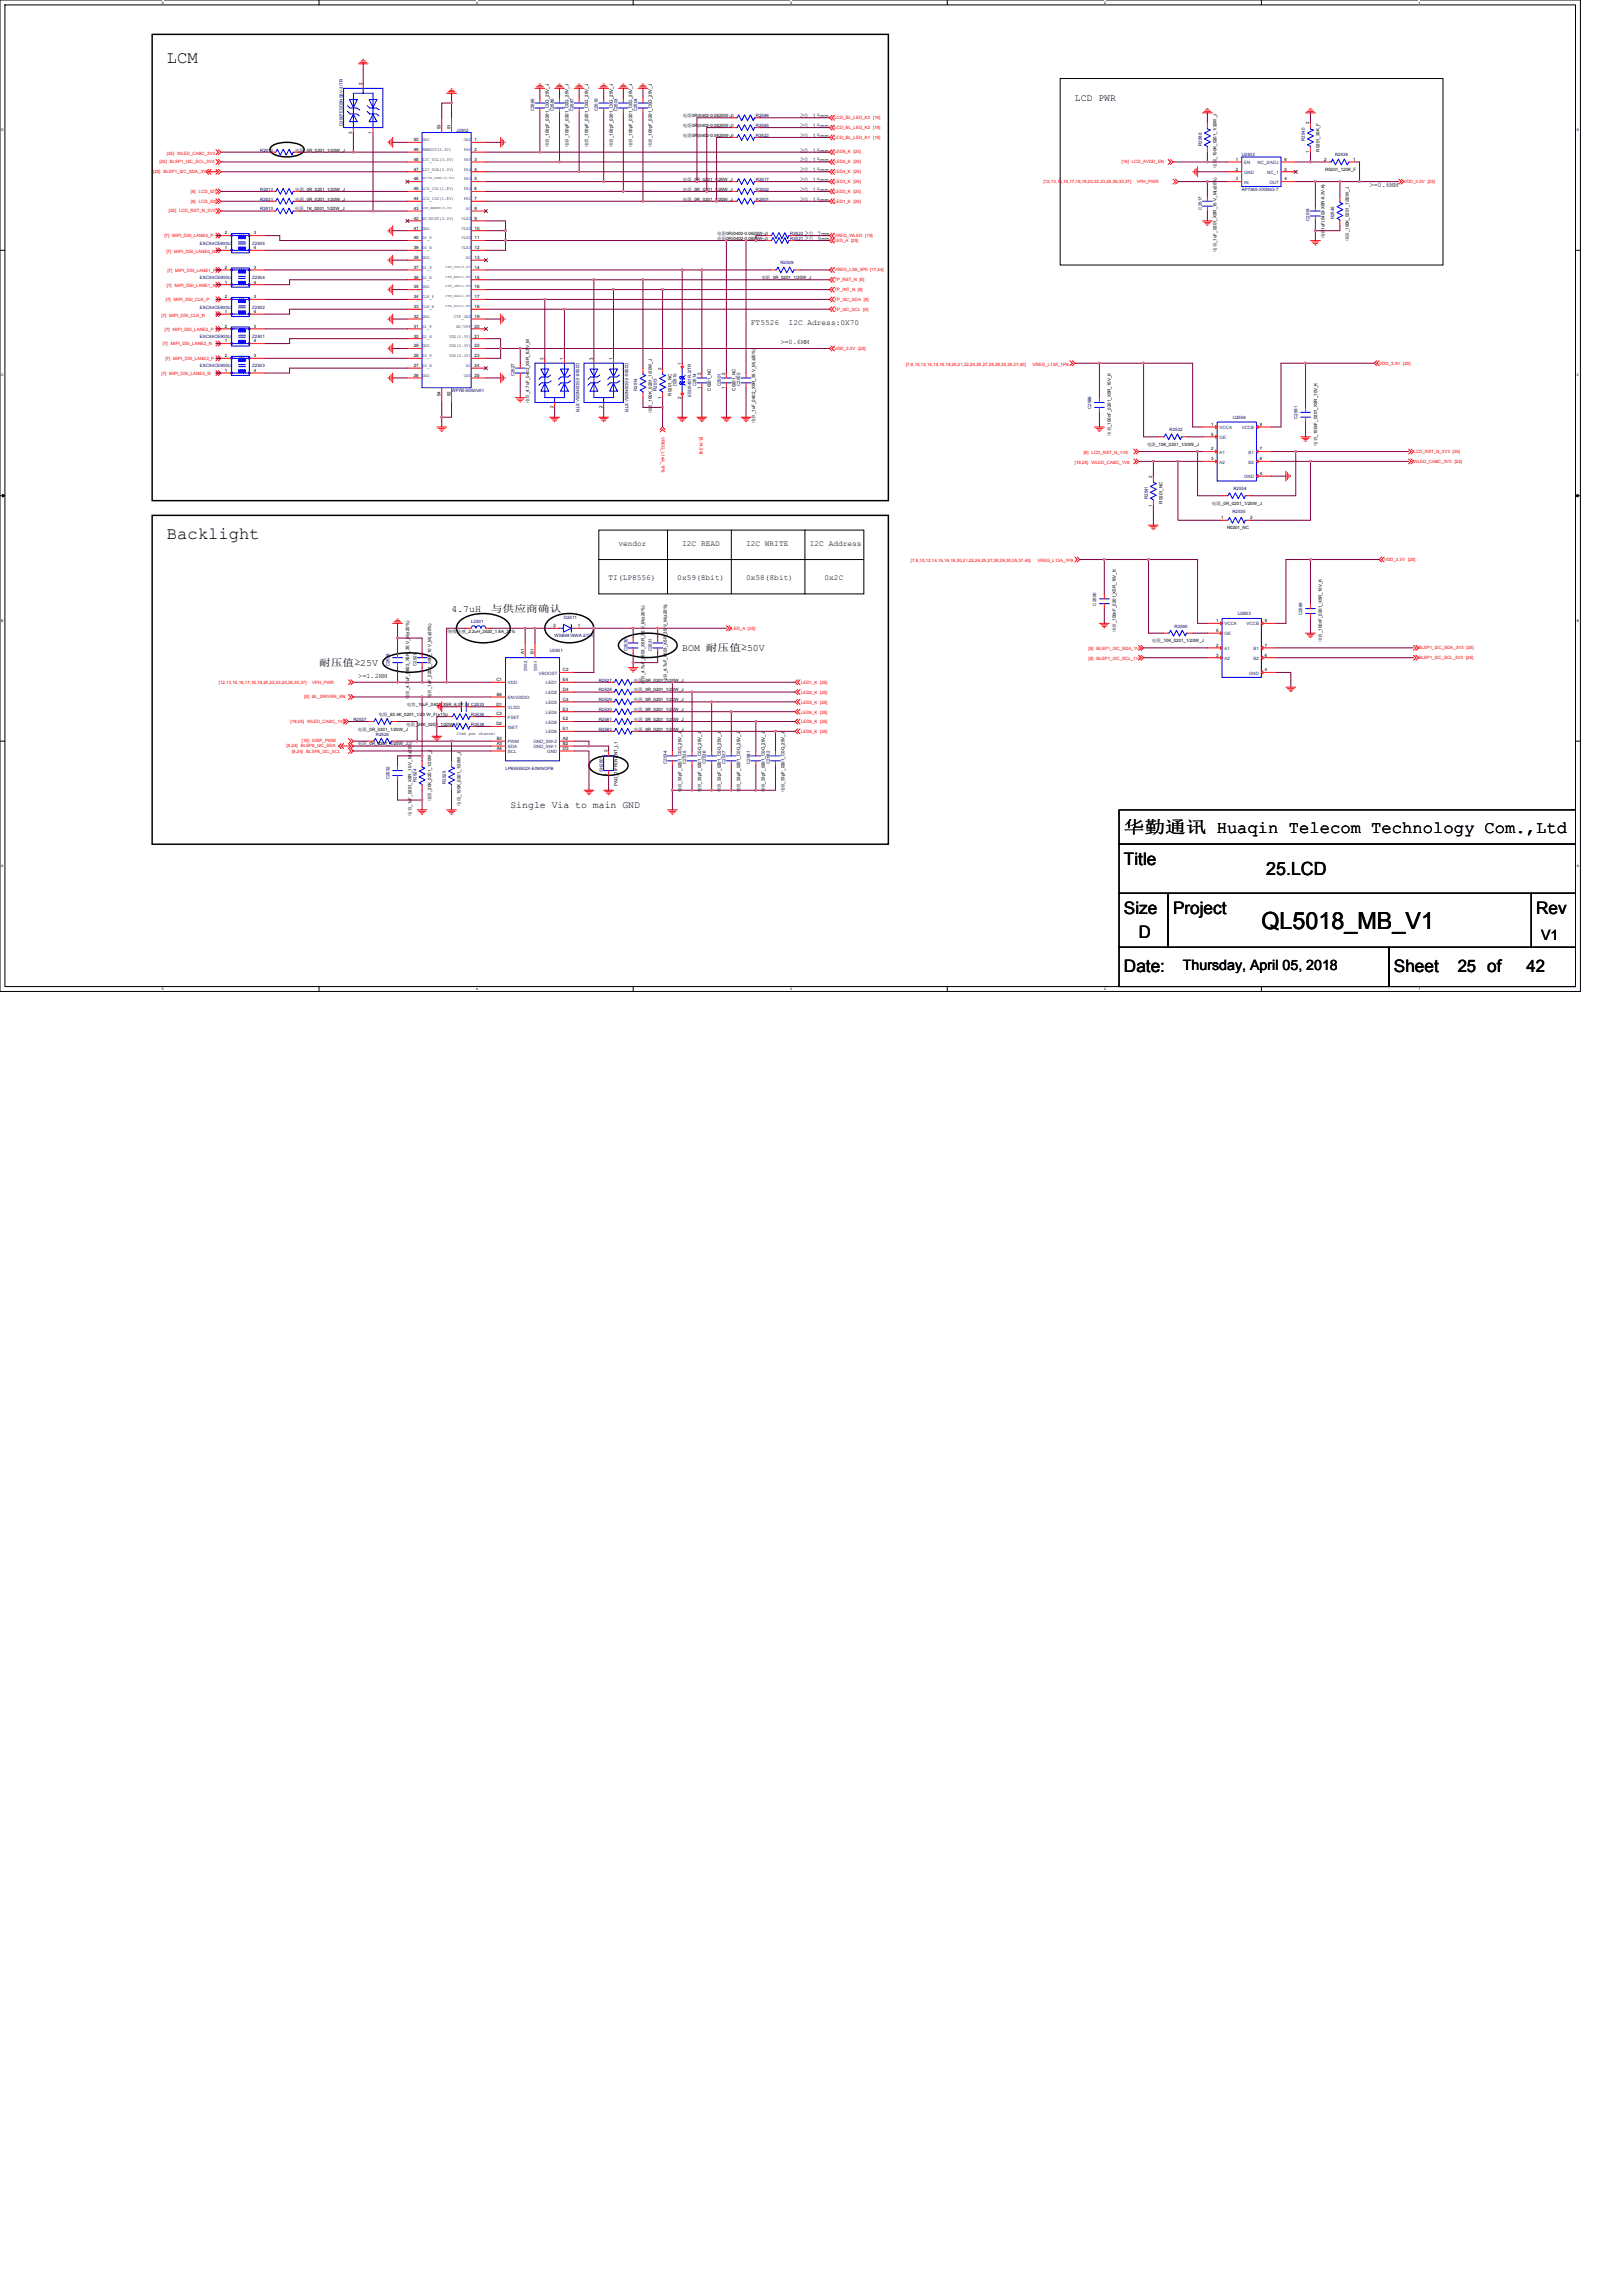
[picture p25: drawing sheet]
<svg xmlns="http://www.w3.org/2000/svg" width="210mm" height="297mm" viewBox="0 0 210 297" stroke-linecap="round" stroke-linejoin="round" font-family="sans-serif">
<defs><g id="words">
<text font-size="3" x="163.2" y="120.2">QL5018_MB_V1</text>
<text font-size="2.3" x="163.8" y="113.2">25.LCD</text>
<g font-size="2.2">
<text x="21.6" y="8.1">LCM</text>
<text x="21.6" y="69.7">Backlight</text>
<text x="145.4" y="107.8">华勤通讯 Huaqin Telecom Technology Com.,Ltd</text>
<text x="145.4" y="111.8">Title</text>
<text x="145.4" y="118.2">Size</text>
<text x="151.8" y="118.2">Project</text>
<text x="198.8" y="118.2">Rev</text>
<text x="145.4" y="125.8">Date:</text>
<text x="147.3" y="121.4">D</text>
<text x="180.3" y="125.8">Sheet</text>
<text x="188.6" y="125.8">25 of</text>
<text x="197.5" y="125.8">42</text>
</g>
<g font-size="1.8">
<text x="153" y="125.5">Thursday, April 05, 2018</text>
<text x="199.4" y="121.7">V1</text>
</g>
<g font-size="1.3">
<text x="139.1" y="13.1">LCD PWR</text>
<text x="58.4" y="79.1">4.7uH</text>
<text x="63.5" y="79.1">与供应商确认</text>
<text x="41.3" y="86.1">耐压值≥25V</text>
<text x="88.3" y="84.2">BOM 耐压值≥50V</text>
<text x="66" y="104.5">Single Via to main GND</text>
</g>
<g font-size="1">
<text x="97.2" y="42.1">FT5526</text>
<text x="102" y="42.1">I2C Adress:0X70</text>
<text x="80" y="70.6">vendor</text>
<text x="88.3" y="70.6">I2C READ</text>
<text x="96.5" y="70.6">I2C WRITE</text>
<text x="104.8" y="70.6">I2C Address</text>
<text x="78.7" y="75.1">TI(LP8556)</text>
<text x="87.6" y="75.1">0x59(8bit)</text>
<text x="96.5" y="75.1">0x58(8bit)</text>
<text x="106.7" y="75.1">0x2C</text>
</g>
<g font-size=".9">
<text x="103.5" y="15.3">≥0.15mm</text>
<text x="103.5" y="16.6">≥0.15mm</text>
<text x="103.5" y="17.8">≥0.15mm</text>
<text x="103.5" y="19.7">≥0.15mm</text>
<text x="103.5" y="21">≥0.15mm</text>
<text x="103.5" y="22.3">≥0.15mm</text>
<text x="103.5" y="23.6">≥0.15mm</text>
<text x="103.5" y="24.8">≥0.15mm</text>
<text x="103.5" y="26.1">≥0.15mm</text>
<text x="177.2" y="24.2">&gt;=0.6MM</text>
<text x="104.1" y="31.2">≥0.9mm</text>
<text x="104.1" y="30.5">≥0.7mm</text>
<text x="101" y="44.5">&gt;=0.6MM</text>
<text x="46.4" y="87.7">&gt;=1.2MM</text>
</g>
<g font-size=".6">
<text x="46.8" y="11" transform="rotate(-90 46.8 11)">2</text>
<text x="45.6" y="17.3" transform="rotate(-90 45.6 17.3)">3</text>
<text x="48.1" y="17.3" transform="rotate(-90 48.1 17.3)">1</text>
<text x="57" y="16.7" transform="rotate(-90 57 16.7)">53</text>
<text x="58.3" y="16.7" transform="rotate(-90 58.3 16.7)">51</text>
<text x="88.3" y="15.2">电阻0R(0402-0.0625W-J)</text>
<text x="88.3" y="16.4">电阻0R(0402-0.0625W-J)</text>
<text x="88.3" y="17.7">电阻0R(0402-0.0625W-J)</text>
<text x="169.4" y="16.1" transform="rotate(-90 169.4 16.1)">2</text>
<text x="38.2" y="19.6">电阻_0R_0201_1/20W_J</text>
<text x="53.5" y="23.3">46</text>
<text x="53.5" y="22.1">47</text>
<text x="53.5" y="20.8">48</text>
<text x="53.5" y="19.5">49</text>
<text x="53.5" y="18.3">50</text>
<text x="54.6" y="22.1">I2C_SDA(3.3V)</text>
<text x="54.6" y="20.8">I2C_SCL(3.3V)</text>
<text x="54.6" y="19.5">PWMOUT(3.3V)</text>
<text x="54.6" y="18.3">GND</text>
<text x="60" y="18.3">GND</text>
<text x="60" y="19.5">FB6</text>
<text x="60" y="20.8">FB5</text>
<text x="60" y="22.1">FB4</text>
<text x="60" y="23.3">FB3</text>
<text x="61.4" y="18.3">1</text>
<text x="61.4" y="19.5">2</text>
<text x="61.4" y="20.8">3</text>
<text x="61.4" y="22.1">4</text>
<text x="61.4" y="23.3">5</text>
<text x="71" y="19" transform="rotate(-90 71 19)">电容_100pF_0201_C0G_25V_J</text>
<text x="73.6" y="19" transform="rotate(-90 73.6 19)">电容_100pF_0201_C0G_25V_J</text>
<text x="76.1" y="19" transform="rotate(-90 76.1 19)">电容_100pF_0201_C0G_25V_J</text>
<text x="79.3" y="19" transform="rotate(-90 79.3 19)">电容_100pF_0201_C0G_25V_J</text>
<text x="81.8" y="19" transform="rotate(-90 81.8 19)">电容_100pF_0201_C0G_25V_J</text>
<text x="84.3" y="19" transform="rotate(-90 84.3 19)">电容_100pF_0201_C0G_25V_J</text>
<text x="88.3" y="23.4">电阻_0R_0201_1/20W_J</text>
<text x="157.4" y="21.7" transform="rotate(-90 157.4 21.7)">电阻_100K_0201_1/20W_J</text>
<text x="159.9" y="20.8">1</text>
<text x="159.9" y="22.1">2</text>
<text x="159.9" y="23.3">3</text>
<text x="166.2" y="23.3">4</text>
<text x="166.2" y="20.8">6</text>
<text x="166.2" y="22.1">5</text>
<text x="169.4" y="19.8" transform="rotate(-90 169.4 19.8)">1</text>
<text x="170.7" y="19.6" transform="rotate(-90 170.7 19.6)">R0201_39K_F</text>
<text x="171.3" y="20.8">2</text>
<text x="171.5" y="22.1">R0201_120K_F</text>
<text x="175.1" y="20.8">1</text>
<text x="38.2" y="27.2">电阻_1K_0201_1/20W_J</text>
<text x="38.2" y="24.7">电阻_0R_0201_1/20W_J</text>
<text x="38.2" y="26">电阻_0R_0201_1/20W_J</text>
<text x="53.5" y="29.7">41</text>
<text x="53.5" y="28.4">42</text>
<text x="53.5" y="27.2">43</text>
<text x="53.5" y="25.9">44</text>
<text x="53.5" y="24.6">45</text>
<text x="54.6" y="28.4">NC/BIST(3.3V)</text>
<text x="54.6" y="29.7">GND</text>
<text x="54.6" y="25.9">LCD_ID0(1.8V)</text>
<text x="54.6" y="24.6">LCD_ID1(1.8V)</text>
<text x="59.7" y="28.4">VLED</text>
<text x="59.7" y="29.7">VLED</text>
<text x="60" y="24.6">FB2</text>
<text x="60" y="25.9">FB1</text>
<text x="60.3" y="27.2">NC</text>
<text x="61.4" y="24.6">6</text>
<text x="61.4" y="25.9">7</text>
<text x="61.4" y="27.2">8</text>
<text x="61.4" y="28.4">9</text>
<text x="61.4" y="29.7">10</text>
<text x="88.3" y="26">电阻_0R_0201_1/20W_J</text>
<text x="88.3" y="24.7">电阻_0R_0201_1/20W_J</text>
<text x="171.3" y="29.7" transform="rotate(-90 171.3 29.7)">1uF(0402-X5R-6.3V-K)</text>
<text x="29.1" y="34.8">2</text>
<text x="29.1" y="32.2">1</text>
<text x="29.1" y="30.3">2</text>
<text x="32.8" y="34.8">3</text>
<text x="32.8" y="30.3">3</text>
<text x="32.8" y="32.2">4</text>
<text x="53.5" y="34.8">37</text>
<text x="53.5" y="33.5">38</text>
<text x="53.5" y="32.2">39</text>
<text x="53.5" y="31">40</text>
<text x="54.6" y="34.8">D1_P</text>
<text x="54.6" y="33.5">GND</text>
<text x="54.6" y="32.2">D0_N</text>
<text x="54.6" y="31">D0_P</text>
<text x="59.7" y="31">VLED</text>
<text x="59.7" y="32.2">VLED</text>
<text x="60.3" y="33.5">NC</text>
<text x="61.4" y="31">11</text>
<text x="61.4" y="32.2">12</text>
<text x="61.4" y="33.5">13</text>
<text x="61.4" y="34.8">14</text>
<text x="92.8" y="31">电阻0R(0402-0.0625W-J)</text>
<text x="92.8" y="30.4">电阻0R(0402-0.0625W-J)</text>
<text x="157.4" y="32.6" transform="rotate(-90 157.4 32.6)">电容_1uF_0201_X5R_10 V_M(±20%)</text>
<text x="171.3" y="30.8" transform="rotate(-90 171.3 30.8)">电容</text>
<text x="174.5" y="31.2" transform="rotate(-90 174.5 31.2)">电阻_100K_0201_1/20W_J</text>
<text x="29.1" y="36.7">1</text>
<text x="29.1" y="40.5">1</text>
<text x="29.1" y="38.6">2</text>
<text x="32.8" y="36.7">4</text>
<text x="32.8" y="38.6">3</text>
<text x="32.8" y="40.5">4</text>
<text x="53.5" y="41.1">32</text>
<text x="53.5" y="39.9">33</text>
<text x="53.5" y="38.6">34</text>
<text x="53.5" y="37.3">35</text>
<text x="53.5" y="36">36</text>
<text x="54.6" y="41.1">GND</text>
<text x="54.6" y="39.9">CLK_N</text>
<text x="54.6" y="38.6">CLK_P</text>
<text x="54.6" y="37.3">GND</text>
<text x="54.6" y="36">D1_N</text>
<text x="58.7" y="41.1">CTP_GND</text>
<text x="61.4" y="36">15</text>
<text x="61.4" y="37.3">16</text>
<text x="61.4" y="38.6">17</text>
<text x="61.4" y="39.9">18</text>
<text x="61.4" y="41.1">19</text>
<text x="98.5" y="36.1">电阻_0R_0201_1/20W_J</text>
<text x="29.1" y="46.2">2</text>
<text x="29.1" y="44.3">1</text>
<text x="29.1" y="42.4">2</text>
<text x="32.8" y="46.2">3</text>
<text x="32.8" y="42.4">3</text>
<text x="32.8" y="44.3">4</text>
<text x="53.5" y="47.5">27</text>
<text x="53.5" y="46.2">28</text>
<text x="53.5" y="44.9">29</text>
<text x="53.5" y="43.7">30</text>
<text x="53.5" y="42.4">31</text>
<text x="54.6" y="47.5">D3_N</text>
<text x="54.6" y="46.2">D3_P</text>
<text x="54.6" y="44.9">GND</text>
<text x="54.6" y="43.7">D2_N</text>
<text x="54.6" y="42.4">D2_P</text>
<text x="58.1" y="43.7">VDD(3.3V)</text>
<text x="58.1" y="44.9">VDD(3.3V)</text>
<text x="58.1" y="46.2">VDD(3.3V)</text>
<text x="59.1" y="42.4">NC/VPP</text>
<text x="60.3" y="47.5">NC</text>
<text x="61.4" y="42.4">20</text>
<text x="61.4" y="43.7">21</text>
<text x="61.4" y="44.9">22</text>
<text x="61.4" y="46.2">23</text>
<text x="61.4" y="47.5">24</text>
<text x="70.3" y="46.5" transform="rotate(-90 70.3 46.5)">3</text>
<text x="72.9" y="46.5" transform="rotate(-90 72.9 46.5)">1</text>
<text x="76.7" y="46.5" transform="rotate(-90 76.7 46.5)">3</text>
<text x="79.2" y="46.5" transform="rotate(-90 79.2 46.5)">1</text>
<text x="85.6" y="47.8" transform="rotate(-90 85.6 47.8)">2</text>
<text x="88.1" y="47.2" transform="rotate(-90 88.1 47.2)">1</text>
<text x="29.1" y="48.1">1</text>
<text x="32.8" y="48.1">4</text>
<text x="53.5" y="48.7">26</text>
<text x="54.6" y="48.7">GND</text>
<text x="57" y="51.2" transform="rotate(-90 57 51.2)">54</text>
<text x="58.3" y="51.2" transform="rotate(-90 58.3 51.2)">52</text>
<text x="60" y="48.7">GND</text>
<text x="61.4" y="48.7">25</text>
<text x="68.5" y="52.1" transform="rotate(-90 68.5 52.1)">电容_4.7uF_0402_X5R_6.3V_M</text>
<text x="71.6" y="52.8" transform="rotate(-90 71.6 52.8)">2</text>
<text x="78" y="52.8" transform="rotate(-90 78 52.8)">2</text>
<text x="84.3" y="53.4" transform="rotate(-90 84.3 53.4)">电阻_100K_0201_1/20W_J</text>
<text x="85.6" y="51.6" transform="rotate(-90 85.6 51.6)">1</text>
<text x="86.9" y="51.2" transform="rotate(-90 86.9 51.2)">R0201_NC</text>
<text x="88.1" y="51.6" transform="rotate(-90 88.1 51.6)">2</text>
<text x="90.7" y="50.3" transform="rotate(-90 90.7 50.3)">1</text>
<text x="90.7" y="48.5" transform="rotate(-90 90.7 48.5)">2</text>
<text x="92" y="50.5" transform="rotate(-90 92 50.5)">C0201_NC</text>
<text x="93.8" y="50.3" transform="rotate(-90 93.8 50.3)">1</text>
<text x="93.8" y="48.5" transform="rotate(-90 93.8 48.5)">2</text>
<text x="95.1" y="50.5" transform="rotate(-90 95.1 50.5)">C0201_NC</text>
<text x="97.7" y="54.7" transform="rotate(-90 97.7 54.7)">电容_1uF_0402_X5R_35 V_M(±20%)</text>
<text x="143.7" y="56.4" transform="rotate(-90 143.7 56.4)">电容_100nF_0201_X5R_10V_K</text>
<text x="148.4" y="57.7">电阻_10K_0201_1/20W_J</text>
<text x="156.7" y="55.1">1</text>
<text x="156.7" y="58.3">2</text>
<text x="156.7" y="59.5">3</text>
<text x="156.7" y="56.4">5</text>
<text x="163" y="55.1">8</text>
<text x="163" y="59.5">6</text>
<text x="163" y="58.3">7</text>
<text x="170.4" y="57.7" transform="rotate(-90 170.4 57.7)">电容_100nF_0201_X5R_10V_K</text>
<text x="149.1" y="65.5" transform="rotate(-90 149.1 65.5)">1</text>
<text x="149.1" y="61.8" transform="rotate(-90 149.1 61.8)">2</text>
<text x="150.4" y="65.2" transform="rotate(-90 150.4 65.2)">R0201_NC</text>
<text x="156.8" y="65.3">电阻_0R_0201_1/20W_J</text>
<text x="163" y="61.4">4</text>
<text x="158" y="67.2">1</text>
<text x="158.8" y="68.5">R0201_NC</text>
<text x="161.7" y="67.2">2</text>
<text x="57.9" y="81.8">绕线电感_2.2uH_2520_1.8A_20%</text>
<text x="71.6" y="81.1">2</text>
<text x="74.7" y="81.1">1</text>
<text x="144.4" y="81.8" transform="rotate(-90 144.4 81.8)">电容_100nF_0201_X5R_10V_K</text>
<text x="149" y="83.1">电阻_10K_0201_1/20W_J</text>
<text x="157.4" y="80.5">1</text>
<text x="157.4" y="83.7">2</text>
<text x="157.4" y="81.8">5</text>
<text x="163.6" y="80.5">8</text>
<text x="163.6" y="83.7">7</text>
<text x="171" y="83.1" transform="rotate(-90 171 83.1)">电容_100nF_0201_X5R_10V_K</text>
<text x="64.2" y="88.1">C1</text>
<text x="67.8" y="84.6" transform="rotate(-90 67.8 84.6)">A1</text>
<text x="69.1" y="84.6" transform="rotate(-90 69.1 84.6)">B1</text>
<text x="72.8" y="86.8">C2</text>
<text x="72.8" y="88.1">E4</text>
<text x="72.8" y="89.4">D4</text>
<text x="82" y="89.5">电阻_0R_0201_1/20W_J</text>
<text x="82" y="88.2">电阻_0R_0201_1/20W_J</text>
<text x="83.4" y="88.5" transform="rotate(-90 83.4 88.5)">电容_4.7uF_0603_X5R_35 V_M(±20%)</text>
<text x="86.3" y="88.3" transform="rotate(-90 86.3 88.3)">电容_4.7uF_0603_X5R_35 V_M(±20%)</text>
<text x="157.4" y="84.9">3</text>
<text x="163.6" y="86.8">4</text>
<text x="163.6" y="84.9">6</text>
<text x="46.3" y="94.5">电阻_0R_0201_1/20W_J</text>
<text x="49" y="92.6">电阻_63.4K_0201_1/20 W_F(±1%)</text>
<text x="52.6" y="93.9">电阻_24K_0201_1/20W_F</text>
<text x="52.6" y="91.4">电容_10uF_0402_X5R_6.3V_M C2533</text>
<text x="52.9" y="90.4" transform="rotate(-90 52.9 90.4)">电容_4.7uF_0603_X5R_35 V_M(±20%)</text>
<text x="55.8" y="90.3" transform="rotate(-90 55.8 90.3)">电容_1uF_0201_X5R_10 V_M(±20%)</text>
<text x="59.1" y="95.1">23mA per channel</text>
<text x="64.2" y="93.8">D2</text>
<text x="64.2" y="91.3">D1</text>
<text x="64.2" y="92.6">C3</text>
<text x="64.3" y="90">B4</text>
<text x="64.3" y="95.7">B3</text>
<text x="72.8" y="95.7">A2</text>
<text x="72.8" y="91.9">E3</text>
<text x="72.8" y="93.2">E2</text>
<text x="72.8" y="94.5">E1</text>
<text x="72.8" y="90.7">C4</text>
<text x="82" y="94.5">电阻_0R_0201_1/20W_J</text>
<text x="82" y="90.7">电阻_0R_0201_1/20W_J</text>
<text x="82" y="92">电阻_0R_0201_1/20W_J</text>
<text x="82" y="93.3">电阻_0R_0201_1/20W_J</text>
<text x="46.3" y="96.4">电阻_0R_0201_1/20W_J</text>
<text x="64.3" y="97">A4</text>
<text x="64.3" y="96.4">A3</text>
<text x="72.8" y="96.4">B2</text>
<text x="72.8" y="97">D3</text>
<text x="78.6" y="100.5" transform="rotate(-90 78.6 100.5)">1</text>
<text x="78.6" y="97.3" transform="rotate(-90 78.6 97.3)">2</text>
<text x="79.9" y="101.7" transform="rotate(-90 79.9 101.7)">PAD_DIFFERENT_L1</text>
<text x="53.2" y="105.5" transform="rotate(-90 53.2 105.5)">电容_1uF_0201_X5R_10 V_M(±20%)</text>
<text x="55.8" y="103.7" transform="rotate(-90 55.8 103.7)">电阻_20K_0201_1/20W_J</text>
<text x="59.6" y="104.2" transform="rotate(-90 59.6 104.2)">电阻_100K_0201_1/20W_J</text>
<text x="88.2" y="102.5" transform="rotate(-90 88.2 102.5)">电容_33pF_0201_C0G_25V_J</text>
<text x="90.7" y="102.5" transform="rotate(-90 90.7 102.5)">电容_33pF_0201_C0G_25V_J</text>
<text x="93.2" y="102.5" transform="rotate(-90 93.2 102.5)">电容_33pF_0201_C0G_25V_J</text>
<text x="95.8" y="102.5" transform="rotate(-90 95.8 102.5)">电容_33pF_0201_C0G_25V_J</text>
<text x="99" y="102.5" transform="rotate(-90 99 102.5)">电容_33pF_0201_C0G_25V_J</text>
<text x="101.5" y="102.5" transform="rotate(-90 101.5 102.5)">电容_33pF_0201_C0G_25V_J</text>
</g>
<g font-size=".6" fill="#000080">
<text x="44.3" y="16.3" transform="rotate(-90 44.3 16.3)">D2507ESD9NS5V-3/TR</text>
<text x="59.1" y="17.1">J2502</text>
<text x="69.1" y="14.4" transform="rotate(-90 69.1 14.4)">C2585</text>
<text x="71.6" y="14.4" transform="rotate(-90 71.6 14.4)">C2586</text>
<text x="74.2" y="14.4" transform="rotate(-90 74.2 14.4)">C2587</text>
<text x="77.4" y="14.4" transform="rotate(-90 77.4 14.4)">C2519</text>
<text x="79.9" y="14.4" transform="rotate(-90 79.9 14.4)">C2503</text>
<text x="82.4" y="14.4" transform="rotate(-90 82.4 14.4)">C2504</text>
<text x="97.8" y="15.2">R2586</text>
<text x="97.8" y="16.4">R2585</text>
<text x="97.8" y="17.7">R2522</text>
<text x="33.7" y="19.6">R2511</text>
<text x="97.8" y="23.4">R2517</text>
<text x="155.5" y="18.9" transform="rotate(-90 155.5 18.9)">R2589</text>
<text x="160.7" y="20.2">U2502</text>
<text x="168.8" y="18.2" transform="rotate(-90 168.8 18.2)">R2540</text>
<text x="172.7" y="20.2">R2539</text>
<text x="33.7" y="24.7">R2512</text>
<text x="33.7" y="26">R2531</text>
<text x="33.7" y="27.2">R2510</text>
<text x="97.8" y="26">R2501</text>
<text x="97.8" y="24.7">R2502</text>
<text x="155.5" y="27.1" transform="rotate(-90 155.5 27.1)">C2517</text>
<text x="160.7" y="24.7">AP7365-XXSNG-7</text>
<text x="169.4" y="28.6" transform="rotate(-90 169.4 28.6)">C2518</text>
<text x="172.6" y="28.4" transform="rotate(-90 172.6 28.4)">R2545</text>
<text x="25.8" y="31.7">EXCX4CE900U</text>
<text x="32.6" y="31.7">Z2505</text>
<text x="101" y="34.2">R2509</text>
<text x="102.2" y="31">R2521</text>
<text x="102.2" y="30.4">R2523</text>
<text x="25.8" y="36.1">EXCX4CE900U</text>
<text x="25.8" y="39.9">EXCX4CE900U</text>
<text x="32.6" y="36.1">Z2504</text>
<text x="32.6" y="39.9">Z2502</text>
<text x="25.8" y="47.5">EXCX4CE900U</text>
<text x="25.8" y="43.7">EXCX4CE900U</text>
<text x="32.6" y="47.5">Z2503</text>
<text x="32.6" y="43.7">Z2501</text>
<text x="74.5" y="47" transform="rotate(90 74.5 47)">D2508 ESD9NS5V-3/TR</text>
<text x="80.9" y="47" transform="rotate(90 80.9 47)">D2509 ESD9NS5V-3/TR</text>
<text x="58.4" y="50.7">WP7B-S050VA1</text>
<text x="66.6" y="48.7" transform="rotate(-90 66.6 48.7)">C2527</text>
<text x="82.4" y="50.6" transform="rotate(-90 82.4 50.6)">R2514</text>
<text x="85" y="50.6" transform="rotate(-90 85 50.6)">R2513</text>
<text x="87.5" y="50" transform="rotate(-90 87.5 50)">D2510</text>
<text x="89.4" y="51.4" transform="rotate(-90 89.4 51.4)">ESD5451R-2/TR</text>
<text x="90.1" y="50" transform="rotate(-90 90.1 50)">C2514</text>
<text x="93.2" y="50" transform="rotate(-90 93.2 50)">C2501</text>
<text x="95.8" y="50" transform="rotate(-90 95.8 50)">C2502</text>
<text x="141.2" y="52.9" transform="rotate(-90 141.2 52.9)">C2588</text>
<text x="151.3" y="55.8">R2532</text>
<text x="159.5" y="54.2">U2504</text>
<text x="167.9" y="54.2" transform="rotate(-90 167.9 54.2)">C2591</text>
<text x="148.5" y="64.6" transform="rotate(-90 148.5 64.6)">R2541</text>
<text x="159.6" y="63.4">R2534</text>
<text x="159.4" y="66.4">R2535</text>
<text x="61" y="80.6">L2501</text>
<text x="71.8" y="82.5">WSB5819WA-2/TR</text>
<text x="73" y="80.1">D2511</text>
<text x="141.8" y="78.3" transform="rotate(-90 141.8 78.3)">C2590</text>
<text x="152" y="81.2">R2590</text>
<text x="160.1" y="79.6">U2503</text>
<text x="168.5" y="79.6" transform="rotate(-90 168.5 79.6)">C2589</text>
<text x="50.4" y="86.2" transform="rotate(-90 50.4 86.2)">C2528</text>
<text x="53.9" y="86.2" transform="rotate(-90 53.9 86.2)">C2529</text>
<text x="71.1" y="84.4">U2501</text>
<text x="77.5" y="89.5">R2528</text>
<text x="77.5" y="88.2">R2527</text>
<text x="81.2" y="84.3" transform="rotate(-90 81.2 84.3)">C2530</text>
<text x="84.3" y="84.3" transform="rotate(-90 84.3 84.3)">C2531</text>
<text x="45.7" y="93.3">R2537</text>
<text x="48.6" y="95.2">R2526</text>
<text x="61" y="92.6">R2536</text>
<text x="61" y="93.9">R2538</text>
<text x="77.5" y="94.5">R2582</text>
<text x="77.5" y="90.7">R2529</text>
<text x="77.5" y="92">R2530</text>
<text x="77.5" y="93.3">R2581</text>
<text x="50.4" y="100.8" transform="rotate(-90 50.4 100.8)">C2532</text>
<text x="53.9" y="101.2" transform="rotate(-90 53.9 101.2)">R2524</text>
<text x="57.7" y="101.4" transform="rotate(-90 57.7 101.4)">R2525</text>
<text x="65.4" y="99.6">LP8556SQX-E09/NOPB</text>
<text x="78" y="99.9" transform="rotate(-90 78 99.9)">SH2501</text>
<text x="86.3" y="98.8" transform="rotate(-90 86.3 98.8)">C2534</text>
<text x="88.8" y="98.8" transform="rotate(-90 88.8 98.8)">C2535</text>
<text x="91.3" y="98.8" transform="rotate(-90 91.3 98.8)">C2536</text>
<text x="93.9" y="98.8" transform="rotate(-90 93.9 98.8)">C2537</text>
<text x="97" y="98.8" transform="rotate(-90 97 98.8)">C2581</text>
<text x="99.6" y="98.8" transform="rotate(-90 99.6 98.8)">C2582</text>
</g>
<g font-size=".6" fill="#f00">
<text x="107.9" y="15.4">LCD_BL_LED_K3 [19]</text>
<text x="107.9" y="16.7">LCD_BL_LED_K2 [19]</text>
<text x="107.9" y="17.9">LCD_BL_LED_K1 [19]</text>
<text x="19.8" y="22.4">[25] BLSP1_I2C_SDA_3V3</text>
<text x="20.6" y="21.1">[25] BLSP1_I2C_SCL_3V3</text>
<text x="21.6" y="20.1">[25] WLED_CABC_3V3</text>
<text x="107.9" y="23.7">LED3_K [25]</text>
<text x="107.9" y="22.4">LED4_K [25]</text>
<text x="107.9" y="21.1">LED5_K [25]</text>
<text x="107.9" y="19.9">LED6_K [25]</text>
<text x="135" y="23.7">[12,13,15,16,17,18,19,20,22,23,25,28,30,37]</text>
<text x="145.1" y="21.1">[16] LCD_AVDD_EN</text>
<text x="147.1" y="23.7">VPH_PWR</text>
<text x="181.6" y="23.7">VDD_3.3V [25]</text>
<text x="21.8" y="27.4">[25] LCD_RST_N_3V3</text>
<text x="24.7" y="24.9">[8] LCD_ID1</text>
<text x="24.7" y="26.2">[8] LCD_ID0</text>
<text x="107.9" y="24.9">LED2_K [25]</text>
<text x="107.9" y="26.2">LED1_K [25]</text>
<text x="21.3" y="30.7">[7] MIPI_DSI_LANE0_P</text>
<text x="21.5" y="32.7">[7] MIPI_DSI_LANE0_N</text>
<text x="21.7" y="35.2">[7] MIPI_DSI_LANE1_P</text>
<text x="107.9" y="30.6">VREG_WLED [19]</text>
<text x="107.9" y="31.3">LED_A [25]</text>
<text x="107.9" y="35.1">VREG_L3B_3P0 [17,24]</text>
<text x="20.9" y="41">[7] MIPI_DSI_CLK_N</text>
<text x="21.5" y="39">[7] MIPI_DSI_CLK_P</text>
<text x="21.6" y="37.1">[7] MIPI_DSI_LANE1_N</text>
<text x="107.9" y="38.9">TP_I2C_SDA [8]</text>
<text x="107.9" y="40.2">TP_I2C_SCL [8]</text>
<text x="107.9" y="37.6">TP_INT_N [8]</text>
<text x="107.9" y="36.4">TP_RST_N [8]</text>
<text x="21.1" y="44.6">[7] MIPI_DSI_LANE2_N</text>
<text x="21.3" y="42.8">[7] MIPI_DSI_LANE2_P</text>
<text x="21.4" y="46.6">[7] MIPI_DSI_LANE3_P</text>
<text x="107.9" y="45.3">VDD_3.3V [25]</text>
<text x="117.2" y="47.3">[7,8,10,12,14,15,16,18,20,21,22,24,25,27,28,29,30,35,37,40]</text>
<text x="133.6" y="47.3">VREG_L13A_1P8</text>
<text x="178.4" y="47.2">VDD_3.3V [25]</text>
<text x="20.9" y="48.6">[7] MIPI_DSI_LANE3_N</text>
<text x="85.6" y="56.5" transform="rotate(90 85.6 56.5)">VREG_L14A_1P8</text>
<text x="90.5" y="56.5" transform="rotate(90 90.5 56.5)">[8,14,24]</text>
<text x="139.1" y="60">[19,25] WLED_CABC_1V8</text>
<text x="140.2" y="58.7">[8] LCD_RST_N_1V8</text>
<text x="182.9" y="59.9">WLED_CABC_3V3</text>
<text x="182.9" y="58.6">LCD_RST_N_3V3 [25]</text>
<text x="188.2" y="59.9">[25]</text>
<text x="117.9" y="72.7">[7,8,10,12,14,15,16,18,20,21,22,24,25,27,28,29,30,35,37,40]</text>
<text x="134.2" y="72.7">VREG_L13A_1P8</text>
<text x="179.1" y="72.6">VDD_3.3V [25]</text>
<text x="94.6" y="81.4">LED_A [25]</text>
<text x="183.5" y="84">BLSP1_I2C_SDA_3V3 [25]</text>
<text x="28.3" y="88.4">[12,13,15,16,17,18,19,20,22,23,25,28,30,37]</text>
<text x="40.4" y="88.4">VPH_PWR</text>
<text x="103.6" y="88.5">LED1_K [25]</text>
<text x="103.6" y="89.8">LED2_K [25]</text>
<text x="140.8" y="84.1">[8] BLSP1_I2C_SDA_1V8</text>
<text x="140.8" y="85.4">[8] BLSP1_I2C_SCL_1V8</text>
<text x="183.5" y="85.3">BLSP1_I2C_SCL_3V3 [25]</text>
<text x="37.6" y="93.5">[19,25] WLED_CABC_1V8</text>
<text x="39.4" y="90.3">[8] BL_DRIVER_EN</text>
<text x="103.6" y="91">LED3_K [25]</text>
<text x="103.6" y="92.3">LED4_K [25]</text>
<text x="103.6" y="93.6">LED5_K [25]</text>
<text x="103.6" y="94.8">LED6_K [25]</text>
<text x="37.1" y="96.7">[8,24]</text>
<text x="37.8" y="97.5">[8,24]</text>
<text x="38.9" y="96.7">BLSP8_I2C_SDA</text>
<text x="39.1" y="96.1">[16] DISP_PWM</text>
<text x="39.6" y="97.5">BLSP8_I2C_SCL</text>
</g>
<g font-size=".6" fill="#004080">
<text x="161" y="21.2">EN</text>
<text x="161" y="22.5">GND</text>
<text x="161" y="23.8">IN</text>
<text x="162.7" y="21.2">NC_2/ADJ</text>
<text x="164" y="22.5">NC_1</text>
<text x="164.2" y="23.8">OUT</text>
<text x="157.8" y="55.5">VCCA</text>
<text x="157.8" y="58.7">A1</text>
<text x="157.8" y="60">A2</text>
<text x="157.8" y="56.8">OE</text>
<text x="160.7" y="55.5">VCCB</text>
<text x="161.5" y="60">B2</text>
<text x="161.5" y="58.7">B1</text>
<text x="161" y="61.9">GND</text>
<text x="158.4" y="80.9">VCCA</text>
<text x="158.4" y="82.2">OE</text>
<text x="161.3" y="80.9">VCCB</text>
<text x="65.7" y="88.5">VDD</text>
<text x="68.2" y="86.8" transform="rotate(-90 68.2 86.8)">SW-2</text>
<text x="69.5" y="86.8" transform="rotate(-90 69.5 86.8)">SW-1</text>
<text x="69.7" y="87.3">VBOOST</text>
<text x="70.6" y="88.5">LED1</text>
<text x="70.6" y="89.8">LED2</text>
<text x="158.4" y="84.1">A1</text>
<text x="158.4" y="85.4">A2</text>
<text x="161.6" y="87.3">GND</text>
<text x="162.2" y="85.4">B2</text>
<text x="162.2" y="84.1">B1</text>
<text x="65.7" y="94.3">ISET</text>
<text x="65.7" y="91.7">VLDO</text>
<text x="65.7" y="93">FSET</text>
<text x="65.7" y="90.4">EN/VDDIO</text>
<text x="70.6" y="92.4">LED4</text>
<text x="70.6" y="93.6">LED5</text>
<text x="70.6" y="94.9">LED6</text>
<text x="70.6" y="91.1">LED3</text>
<text x="65.7" y="96.2">PWM</text>
<text x="65.7" y="97.4">SCL</text>
<text x="65.7" y="96.8">SDA</text>
<text x="69" y="96.8">GND_SW-1</text>
<text x="69" y="96.2">GND_SW-2</text>
<text x="70.8" y="97.4">GND</text>
</g>
<g font-size=".5">
<text x="21" y=".5">5</text>
<text x="61.6" y=".5">4</text>
<text x="102.2" y=".5">3</text>
<text x="142.9" y=".5">2</text>
<text x="183.5" y=".5">1</text>
<text x=".2" y="16.9">D</text>
<text x="204" y="16.9">D</text>
<text x=".2" y="48.7">C</text>
<text x="204" y="48.7">C</text>
<text x=".2" y="80.4">B</text>
<text x="204" y="80.4">B</text>
<text x=".2" y="112.2">A</text>
<text x="204" y="112.2">A</text>
<text x="21" y="128.1">5</text>
<text x="61.6" y="128.1">4</text>
<text x="102.2" y="128.1">3</text>
<text x="142.9" y="128.1">2</text>
<text x="183.5" y="128.1">1</text>
</g>
<g font-size=".4">
<text x="54.6" y="23.2">NC/TP_SYNC(3.3V)</text>
<text x="54.6" y="27">LCD_RESET(3.3V)</text>
<text x="57.7" y="34.6">CTP_VDD(3.0V)</text>
<text x="57.7" y="35.9">CTP_RST(1.8V)</text>
<text x="57.7" y="37.2">CTP_INT(1.8V)</text>
<text x="57.7" y="38.5">CTP_SDA(1.8V)</text>
<text x="57.7" y="39.7">CTP_SCL(1.8V)</text>
</g>
</g></defs>
<path d="M0 0h204.5v128.3h-204.5zM.6 .6h203.2v127h-203.2z" fill="none" stroke="#000" stroke-width=".13"/>
<g fill="#fff">
<path d="M21 .1h.2v.5h-.2z"/>
<path d="M21 127.7h.2v.5h-.2z"/>
</g>
<path d="M41.3 0v.6M41.3 127.6v.7" fill="none" stroke="#000" stroke-width=".13"/>
<g fill="#fff">
<path d="M61.6 .1h.2v.5h-.2z"/>
<path d="M61.6 127.7h.2v.5h-.2z"/>
</g>
<path d="M81.9 0v.6M81.9 127.6v.7" fill="none" stroke="#000" stroke-width=".13"/>
<g fill="#fff">
<path d="M102.2 .1h.3v.5h-.3z"/>
<path d="M102.2 127.7h.3v.5h-.3z"/>
</g>
<path d="M122.6 0v.6M122.6 127.6v.7" fill="none" stroke="#000" stroke-width=".13"/>
<g fill="#fff">
<path d="M142.9 .1h.2v.5h-.2z"/>
<path d="M142.9 127.7h.2v.5h-.2z"/>
</g>
<path d="M163.2 0v.6M163.2 127.6v.7" fill="none" stroke="#000" stroke-width=".13"/>
<g fill="#fff">
<path d="M183.5 .1h.3v.5h-.3z"/>
<path d="M183.5 127.7h.3v.5h-.3z"/>
<path d="M.2 16.5h.3v.5h-.3z"/>
<path d="M204 16.5h.3v.5h-.3z"/>
<path d="M.2 48.3h.3v.5h-.3z"/>
<path d="M204 48.3h.3v.5h-.3z"/>
</g>
<path d="M0 32.4h.6M203.8 32.4h.7" fill="none" stroke="#000" stroke-width=".13"/>
<g fill="#fff">
<path d="M.2 80h.3v.5h-.3z"/>
<path d="M204 80h.3v.5h-.3z"/>
</g>
<path d="M0 64.1h.6M203.8 64.1h.7" fill="none" stroke="#000" stroke-width=".13"/>
<path d="M.3 63.9l.3 .2-.3 .2zM203.8 64.1l.4-.2v.4z" fill="#000" stroke="#000" stroke-width=".13"/>
<g fill="#fff">
<path d="M.2 111.8h.2v.5h-.2z"/>
<path d="M204 111.8h.3v.5h-.3z"/>
</g>
<g fill="none" stroke="#000" stroke-width=".13">
<path d="M137.2 10.2h49.5v24.1h-49.5zM92.5 36.4h.1M77.5 68.6h26.6v8.2h-26.6zM77.5 72.4h34.3M86.4 68.6v8.2M94.6 68.6v8.2M104.1 68.6h7.7v8.2h-7.7M0 95.9h.6M203.8 95.9h.7M144.8 109.2h59v6.4h-59zM144.8 104.8h59v4.4h-59zM144.8 115.6h6.3v7h-6.3z"/>
<path d="M151.1 115.6h47v7h-47zM198.1 115.6h5.7v7h-5.7zM144.8 122.6h34.9v5h-34.9zM179.7 122.6h24.1v5h-24.1z"/>
</g>
<path d="M19.7 4.4h95.2v60.4h-95.2zM35.2 18.9a4.2 4.2 0 0 1 3.8 0l.3 .2v.2a1.21 1.21 0 0 1-1.1 .9 4.1 4.1 0 0 1-3-.4l-.2-.2-.1-.3 .1-.2zM19.7 66.7h95.2v42.5h-95.2zM49.9 85.2a7.4 7.4 0 0 1 6.2 0l.3 .2 .1 .3a1.5 1.5 0 0 1-1.3 1 7.4 7.4 0 0 1-5.3-.4l-.3-.3-.1-.3 .1-.3zM59.4 80.4a5.2 5.2 0 0 1 6.3 0 1.24 1.24 0 0 1-.4 2 5.5 5.5 0 0 1-5.5 0 1.28 1.28 0 0 1-.4-2zM70.8 80.4a4.4 4.4 0 0 1 5.7 0 1.3 1.3 0 0 1-.4 2 4.4 4.4 0 0 1-5.3-.3 1.24 1.24 0 0 1 0-1.7zM76.5 98.4a4.2 4.2 0 0 1 4.4 0 .76 .76 0 0 1 0 1.3 4.1 4.1 0 0 1-4.4 0 .76 .76 0 0 1 0-1.3zM80.4 82.8a7.1 7.1 0 0 1 6.8 0 .81 .81 0 0 1 0 1.4 7 7 0 0 1-6.8 0 .82 .82 0 0 1 0-1.4z" fill="none" stroke="#000" stroke-width=".19"/>
<g fill="none" stroke="#f00" stroke-width=".13">
<path d="M27.9 19.4l.4 .3-.4 .3M28.3 19.4l.3 .3-.3 .3M34.9 19.7h.7M38.1 19.7h.6M45.7 16.5v.6M46.4 8.3h1.2M46.5 8.1h.9M46.7 7.9h.5M46.9 7.7h.2M47 10.8v.6M48.3 16.5v.6M50.2 18.4v.1"/>
<path d="M50.4 18.2v.5M50.6 18v.9M50.8 17.8v1.2M52.7 19.7h1.9M52.7 18.4h1.9M57.1 15.2v1.9M57.8 12.1h1.3M58 11.9h.9M58.2 11.7h.5M58.4 11.5h.1M58.4 15.2v1.9M61 18.4h1.9"/>
<path d="M61 19.7h1.9M64.8 17.8v1.2M65 18v.9M65.2 18.2v.5M65.3 18.4v.1M69.2 11.4h1.3M69.4 11.2h.9M69.6 11h.5M69.8 10.9h.1M69.8 12.7v.6M69.8 14v.6M71.8 11.4h1.2"/>
<path d="M71.9 11.2h.9M72.1 11h.5M72.3 10.9h.2M72.4 14v.6M72.4 12.7v.6M74.3 11.4h1.3M74.5 11.2h.9M74.7 11h.5M74.9 10.9h.1M74.9 14v.6M74.9 12.7v.6M77.5 11.4h1.2"/>
<path d="M77.7 11.2h.8M77.9 11h.5M78 10.9h.2M78.1 12.7v.6M78.1 14v.6M80 11.4h1.3M80.2 11.2h.9M80.4 11h.5M80.6 10.9h.1M80.6 14v.6M80.6 12.7v.6M82.6 11.4h1.2"/>
<path d="M82.7 11.2h.9M82.9 11h.5M83.1 10.9h.1M83.2 14v.6M83.2 12.7v.6M94.6 15.2h.6M94.6 16.5h.6M94.6 17.8h.6M97.8 15.2h.6M97.8 16.5h.6M97.8 17.8h.6M107.6 19.4l-.3 .3 .3 .3"/>
<path d="M107.6 14.9l-.3 .3 .3 .4M107.6 16.2l-.3 .3 .3 .3M107.6 17.5l-.3 .3 .3 .3M108 19.4l-.4 .3 .4 .3M108 14.9l-.4 .3 .4 .4M108 16.2l-.4 .3 .4 .3M108 17.5l-.4 .3 .4 .3M155.6 14.6h1.2M155.8 14.4h.9M156 14.2h.5M156.1 14h.2M156.2 19v.7"/>
<path d="M156.2 15.9v.6M168.9 14.6h1.3M169.1 14.4h.9M169.3 14.2h.5M169.5 14h.1M169.5 19v.7M169.5 15.9v.6M27 21.9l-.3 .3 .3 .3M27 22.2l.3 .3M27 22.2h1.3M27.3 21.9l-.3 .3M27.9 36.8h1.9"/>
<path d="M27.9 34.9h1.9M27.9 38.7h1.9M27.9 32.4h1.9M27.9 30.5h1.9M27.9 20.6l.4 .4-.4 .3M27.9 21.9l.4 .3M27.9 24.4l.4 .4-.4 .3M27.9 25.7l.4 .3-.4 .4M27.9 27l.4 .3-.4 .3M27.9 30.2l.4 .3-.4 .3M27.9 32.1l.4 .3-.4 .3M27.9 34.6l.4 .3-.4 .3"/>
<path d="M27.9 36.5l.4 .3-.4 .3M27.9 38.4l.4 .3-.4 .4M28.3 22.2l-.4 .3M28.3 20.6l.3 .4-.3 .3M28.3 21.9l.3 .3-.3 .3M28.3 24.4l.3 .4-.3 .3M28.3 25.7l.3 .3-.3 .4M28.3 27l.3 .3-.3 .3M28.3 30.2l.3 .3-.3 .3M28.3 32.1l.3 .3-.3 .3M28.3 34.6l.3 .3-.3 .3M28.3 36.5l.3 .3-.3 .3"/>
<path d="M28.3 38.4l.3 .3-.3 .4M32.4 34.9h1.9M32.4 36.8h1.9M32.4 38.7h1.9M32.4 30.5h1.9M32.4 32.4h1.9M34.9 24.8h.7M34.9 26h.7M34.9 27.3h.7M38.1 24.8h.6M38.1 26h.6M38.1 27.3h.6"/>
<path d="M50.2 33.6v.1M50.2 29.8v.1M50.2 37.4v.1M50.4 33.4v.5M50.4 29.6v.5M50.4 37.2v.5M50.6 33.2v.9M50.6 29.4v.9M50.6 37v.9M50.8 33v1.3M50.8 29.2v1.3M50.8 36.8v1.3"/>
<path d="M52.7 38.7h1.9M52.7 37.5h1.9M52.7 36.2h1.9M52.7 34.9h1.9M52.7 33.7h1.9M52.7 32.4h1.9M52.7 31.1h1.9M52.7 29.8h1.9M52.7 28.6h1.9M52.7 27.3h1.9M52.7 26h1.9M52.7 24.8h1.9"/>
<path d="M52.7 23.5h1.9M52.7 22.2h1.9M52.7 21h1.9M61 21h1.9M61 22.2h1.9M61 23.5h1.9M61 24.8h1.9M61 26h1.9M61 27.3h1.9M61 28.6h1.9M61 29.8h1.9M61 31.1h1.9"/>
<path d="M61 32.4h1.9M61 33.7h1.9M61 34.9h1.9M61 36.2h1.9M61 37.5h1.9M61 38.7h1.9M94.6 23.5h.6M94.6 26h.6M94.6 24.8h.6M97.8 23.5h.6M97.8 26h.6M97.8 24.8h.6"/>
<path d="M99.1 31.1h.6M99.1 30.5h.6M99.7 34.9h.6M102.2 31.1h.7M102.2 30.5h.7M102.9 34.9h.6M107.6 30.2l-.3 .3 .3 .3-.3 .3 .3 .3M107.6 23.2l-.3 .3 .3 .3M107.6 24.4l-.3 .4 .3 .3M107.6 25.7l-.3 .3 .3 .4M107.6 21.9l-.3 .3 .3 .3M107.6 38.4l-.3 .3 .3 .4"/>
<path d="M107.6 39.7l-.3 .3 .3 .3M107.6 34.6l-.3 .3 .3 .3M107.6 37.1l-.3 .4 .3 .3M107.6 35.9l-.3 .3 .3 .3M107.6 20.6l-.3 .4 .3 .3M108 30.2l-.4 .3 .4 .3-.4 .3 .4 .3M108 23.2l-.4 .3 .4 .3M108 24.4l-.4 .4 .4 .3M108 25.7l-.4 .3 .4 .4M108 21.9l-.4 .3 .4 .3M108 38.4l-.4 .3 .4 .4M108 39.7l-.4 .3 .4 .3"/>
<path d="M108 34.6l-.4 .3 .4 .3M108 37.1l-.4 .4 .4 .3M108 35.9l-.4 .3 .4 .3M108 20.6l-.4 .4 .4 .3M151.1 20.6l.3 .4-.3 .3M151.4 20.6l.4 .4-.4 .3M151.8 23.2l.3 .3-.3 .3M152.1 23.2l.3 .3-.3 .3M154.4 22.2v.1M154.6 22v.5M154.7 21.8v.9M154.9 21.6v1.3"/>
<path d="M155.6 28.6h1.2M155.8 28.8h.9M156 29h.5M156.1 29.1h.2M156.2 26.7v.6M156.2 25.4v.6M158.7 21h2M158.7 22.2h2M158.7 23.5h2M165.7 23.5h1.9M165.7 22.2h1.9M165.7 21h1.9"/>
<path d="M169.5 31.1h1.3M169.7 31.3h.9M169.9 31.5h.5M170.1 31.7h.1M170.2 26.7v.6M170.2 27.9v.7M171.4 21h.7M173.4 28.6v.6M173.4 25.4v.6M174.6 21h.7M181 23.2l.3 .3-.3 .3M181.3 23.2l.3 .3-.3 .3"/>
<path d="M27.9 48.3h1.9M27.9 46.4h1.9M27.9 40.6h1.9M27.9 44.4h1.9M27.9 42.5h1.9M27.9 40.3l.4 .3-.4 .4M27.9 44.1l.4 .3-.4 .4M27.9 42.2l.4 .3-.4 .4M27.9 47.9l.4 .4-.4 .3M27.9 46l.4 .4-.4 .3M28.3 40.3l.3 .3-.3 .4M28.3 44.1l.3 .3-.3 .4"/>
<path d="M28.3 42.2l.3 .3-.3 .4M28.3 47.9l.3 .4-.3 .3M28.3 46l.3 .4-.3 .3M32.4 46.4h1.9M32.4 48.3h1.9M32.4 40.6h1.9M32.4 42.5h1.9M32.4 44.4h1.9M50.2 41.2v.1M50.2 45v.1M50.2 48.8v.2M50.4 41v.5"/>
<path d="M50.4 44.8v.5M50.4 48.6v.5M50.6 40.8v.9M50.6 44.6v.9M50.6 48.5v.8M50.8 40.6v1.3M50.8 44.4v1.3M50.8 48.3v1.2M52.7 48.9h1.9M52.7 47.6h1.9M52.7 46.4h1.9M52.7 45.1h1.9"/>
<path d="M52.7 43.8h1.9M52.7 42.5h1.9M52.7 41.3h1.9M52.7 40h1.9M56.5 55.2h1.3M56.7 55.4h.9M56.9 55.6h.5M57.1 55.8h.1M57.1 50.2v1.9M58.4 50.2v1.9M61 40h1.9M61 41.3h1.9"/>
<path d="M61 42.5h1.9M61 43.8h1.9M61 45.1h1.9M61 46.4h1.9M61 47.6h1.9M61 48.9h1.9M64.8 40.6v1.3M64.8 48.3v1.2M65 40.8v.9M65 48.5v.8M65.2 41v.5M65.2 48.6v.5"/>
<path d="M65.3 41.2v.1M65.3 48.8v.2M66.7 51.4h1.2M66.9 51.6h.9M67.1 51.8h.5M67.2 52h.2M67.3 48.3v.6M67.3 47v.6M70.5 46.4v.6M71.1 54h1.3M71.3 54.2h.9M71.5 54.4h.5"/>
<path d="M71.7 54.5h.1M71.8 52.1v.6M73 46.4v.6M76.8 46.4v.6M77.5 54h1.2M77.7 54.2h.8M77.9 54.4h.5M78 54.5h.2M78.1 52.1v.6M79.4 46.4v.6M83.2 50.8v.6M83.2 47.6v.7"/>
<path d="M85.4 55.6l.3-.4 .3 .4M85.4 55.9l.3-.3 .3 .3M85.7 50.8v.6M85.7 47.6v.7M87.6 54h1.3M87.8 54.2h.9M88 54.4h.5M88.2 54.5h.1M88.3 47v.6M88.3 50.8v.6M90.2 54h1.2M90.4 54.2h.8"/>
<path d="M90.6 54.4h.5M90.7 54.5h.2M90.8 49.5v.7M90.8 48.3v.6M93.3 54h1.3M93.5 54.2h.9M93.7 54.4h.5M93.9 54.5h.1M94 49.5v.7M94 48.3v.6M95.9 54h1.3M96.1 54.2h.9"/>
<path d="M96.3 54.4h.5M96.5 54.5h.1M96.5 49.5v.7M96.5 48.3v.6M107.6 44.8l-.3 .3 .3 .3M108 44.8l-.4 .3 .4 .3M138.4 46.7l.3 .3-.3 .3M138.7 46.7l.4 .3-.4 .3M141.6 55.2h1.3M141.8 55.4h.9M142 55.6h.5M142.2 55.8h.1"/>
<path d="M142.2 51.4v.7M142.2 52.7v.6M146.7 58.1l.3 .3-.3 .3M146.7 59.4l.3 .3-.3 .3M147 58.1l.3 .3-.3 .3M147 59.4l.3 .3-.3 .3M149.9 56.5h.6M153 56.5h.7M155.6 55.2h1.9M155.6 58.4h1.9M155.6 59.7h1.9M155.6 56.5h1.9"/>
<path d="M162.6 59.7h1.9M162.6 58.4h1.9M162.6 55.2h1.9M168.3 56.5h1.2M168.5 56.7h.9M168.7 56.9h.5M168.8 57.1h.2M168.9 52.7v.6M168.9 54v.6M178.1 46.7l-.3 .3 .3 .3M178.4 46.7l-.3 .3 .3 .3M182.2 59.4l.4 .3-.4 .3"/>
<path d="M182.2 58.1l.4 .3-.4 .3M182.6 59.4l.3 .3-.3 .3M182.6 58.1l.3 .3-.3 .3M139.1 72.1l.3 .3-.3 .3M139.4 72.1l.3 .3-.3 .3M142.9 76.8v.7M142.9 78.1v.6M148.6 67.9h1.3M148.8 68.1h.9M149 68.3h.5M149.2 68.5h.1M149.2 64.8v.6"/>
<path d="M149.2 61.6v.6M158.1 64.1h.6M158.1 67.3h.6M161.3 64.1h.6M161.3 67.3h.6M162.6 61.6h1.9M166.4 61v1.2M166.6 61.2v.8M166.8 61.3v.5M166.9 61.5v.2M169.5 78.1v.6M169.5 79.4v.6"/>
<path d="M178.8 72.1l-.4 .3 .4 .3M179.1 72.1l-.3 .3 .3 .3M44.1 96.2l-.3 .3 .3 .3M44.1 96.5l.4 .3M44.1 96.5h1.3M44.5 93l.3 .3-.3 .4M44.5 96.2l-.4 .3M44.8 93l.3 .3-.3 .4M45.1 87.9l.3 .4-.3 .3M45.1 89.9l.3 .3-.3 .3M45.1 95.6l.3 .3-.3 .3 .3 .3M45.4 87.9l.3 .4-.3 .3"/>
<path d="M45.4 89.9l.3 .3-.3 .3M45.4 95.6l.3 .3-.3 .3 .3 .3-.3 .3 .3 .4-.3 .3M45.4 96.5l-.3 .3 .3 .4-.3 .3M47.6 93.3h.7M47.6 95.9h.7M50.8 93.3h.6M50.8 95.9h.6M50.8 80.6h1.3M51 80.5h.9M51.2 80.3h.5M51.4 80.1h.1M51.4 84.5v.6"/>
<path d="M51.4 85.7v.7M51.4 99.1v.6M54.6 98.4v.7M54.6 84.5v.6M54.6 85.7v.7M55.9 95.2h1.3M56.1 95.4h.9M56.3 95.6h.5M56.5 95.8h.1M56.6 91.4v.1M56.8 91.2v.5M57 91v.9"/>
<path d="M57.2 90.8v1.3M57.8 92.7h.6M57.8 94h.6M58.4 98.4v.7M59.1 91.4h.6M60.3 91.4h.7M60.3 81.3h.7M61 92.7h.6M61 94h.6M62.9 81.3h.6M63.5 94h1.9M63.5 91.4h1.9"/>
<path d="M63.5 92.7h1.9M63.5 88.3h1.9M63.5 90.2h1.9M63.5 95.9h1.9M63.5 97.2h1.9M63.5 96.5h1.9M67.9 83.2v1.9M69.2 83.2v1.9M71.8 81.3h.6M72.4 88.3h1.9M72.4 92.1h1.9M72.4 93.3h1.9"/>
<path d="M72.4 94.6h1.9M72.4 89.5h1.9M72.4 97.2h1.9M72.4 90.8h1.9M72.4 87h1.9M72.4 96.5h1.9M72.4 95.9h1.9M74.3 81.3h.6M78.7 97.2v.6M78.7 99.7v.6M78.7 89.5h.7M78.7 94.6h.7"/>
<path d="M78.7 90.8h.7M78.7 88.3h.7M78.7 92.1h.7M78.7 93.3h.7M81.3 86.4h1.3M81.5 86.6h.9M81.7 86.7h.5M81.9 86.9h.1M81.9 89.5h.6M81.9 82.5v.7M81.9 83.8v.7M81.9 94.6h.6"/>
<path d="M81.9 90.8h.6M81.9 88.3h.6M81.9 92.1h.6M81.9 93.3h.6M85.1 82.5v.7M85.1 83.8v.7M87 97.2v.6M87 98.4v.7M89.5 97.2v.6M89.5 98.4v.7M92.1 97.2v.6M92.1 98.4v.7"/>
<path d="M94 81l.3 .3-.3 .3M94.3 81l.3 .3-.3 .3M94.6 97.2v.6M94.6 98.4v.7M97.8 97.2v.6M97.8 98.4v.7M100.3 97.2v.6M100.3 98.4v.7M103.2 87.9l-.3 .4 .3 .3M103.2 89.2l-.3 .3 .3 .4M103.2 90.5l-.3 .3 .3 .3M103.2 91.8l-.3 .3 .3 .3"/>
<path d="M103.2 93l-.3 .3 .3 .4M103.2 94.3l-.3 .3 .3 .3M103.5 87.9l-.3 .4 .3 .3M103.5 89.2l-.3 .3 .3 .4M103.5 90.5l-.3 .3 .3 .3M103.5 91.8l-.3 .3 .3 .3M103.5 93l-.3 .3 .3 .4M103.5 94.3l-.3 .3 .3 .3M142.2 80.6h1.3M142.4 80.8h.9M142.6 81h.5M142.8 81.2h.1"/>
<path d="M147.3 83.5l.3 .3-.3 .3M147.3 84.8l.3 .3-.3 .3M147.6 83.5l.4 .3-.4 .3M147.6 84.8l.4 .3-.4 .3M150.5 81.9h.6M153.7 81.9h.6M156.2 80.6h1.9M156.2 83.8h1.9M156.2 85.1h1.9M156.2 81.9h1.9M163.2 87h1.9M163.2 85.1h1.9"/>
<path d="M163.2 83.8h1.9M163.2 80.6h1.9M166.4 88.9h1.2M166.6 89.1h.8M166.8 89.3h.5M166.9 89.5h.2M168.9 81.9h1.3M169.1 82.1h.9M169.3 82.3h.5M169.5 82.5h.1M182.9 84.8l.3 .3-.3 .3M182.9 83.5l.3 .3-.3 .3"/>
<path d="M183.2 84.8l.3 .3-.3 .3M183.2 83.5l.3 .3-.3 .3M51.4 100.3v.7M54 104.8h1.2M54.2 105h.9M54.4 105.2h.5M54.5 105.3h.2M54.6 101.6v.6M57.8 104.8h1.3M58 105h.9M58.2 105.2h.5M58.4 105.3h.1"/>
<path d="M58.4 101.6v.6M75.6 102.2h1.2M75.8 102.4h.8M75.9 102.6h.6M76.1 102.8h.2M78.1 102.2h1.3M78.3 102.4h.9M78.5 102.6h.5M78.7 102.8h.1M86.4 104.8h1.2M86.6 105h.8M86.7 105.2h.5"/>
<path d="M86.9 105.3h.2"/>
</g>
<g fill="none" stroke="#00f" stroke-width=".13">
<path d="M35.6 19.7h.1l.2-.4 .4 .8 .3-.8 .4 .8 .4-.8 .4 .8 .1-.4h.2M35.6 19.7h.1M38.1 19.7h.1M44.4 11.4h5.1v5.1h-5.1zM45 13.7l.3 .3h.9l.3 .2M45 14.4l.3 .3h.9l.3 .3M45.2 12.9h1l-.5 1zM45.7 14.8l.5 .9h-1zM47 12.1h-1.3v4.4M47 11.4v.7M47 12.1h1.3v4.4M47.5 14.4l.3 .3h.9l.3 .3"/>
<path d="M47.5 13.7l.3 .3h.9l.4 .2M47.8 12.9h1l-.5 1zM48.3 14.8l.5 .9h-1zM54.6 17.1h6.4v33.1h-6.4zM69.2 13.3h1.3M69.2 14h1.3M69.8 13.3h.1M69.8 14h.1M71.8 14h1.2M71.8 13.3h1.2M72.4 14h.1M72.4 13.3h.1"/>
<path d="M74.3 14h1.3M74.3 13.3h1.3M74.9 14h.1M74.9 13.3h.1M77.5 13.3h1.2M77.5 14h1.2M78.1 13.3h.1M78.1 14h.1M80 14h1.3M80 13.3h1.3M80.6 14h.1M80.6 13.3h.1"/>
<path d="M82.5 14h1.3M82.5 13.3h1.3M83.2 14h.1M83.2 13.3h.1M95.2 15.2h.1M95.2 16.5h.1M95.2 17.8h.1M95.3 15.2h.1l.2-.3 .3 .7 .4-.7 .4 .7 .4-.7 .4 .7 .1-.4h.2M95.3 16.5h.1l.2-.4 .3 .8 .4-.8 .4 .8 .4-.8 .4 .8 .1-.4h.2M95.3 17.8h.1l.2-.4 .3 .8 .4-.8 .4 .8 .4-.8 .4 .8 .1-.4h.2M97.8 15.2h.1M97.8 16.5h.1"/>
<path d="M97.8 17.8h.1M156.2 16.5h.1M156.2 19h.1M156.2 16.5v.2l.4 .1-.8 .4 .8 .4-.8 .4 .8 .4-.8 .3 .4 .2v.1M169.5 16.5h.1M169.5 19h.1M169.5 16.5v.2l.4 .1-.7 .4 .7 .4-.7 .4 .7 .4-.7 .3 .3 .2v.1M29.8 34.9h1.1v.4M29.8 38.7h1.1v.4h.1M29.8 30.5h1.1v.4M29.9 36.7h.1v.2h-.1zM29.9 32.3h.1v.2h-.1z"/>
<path d="M29.9 34.8h.1v.2h-.1zM29.9 38.6h.1v.2h-.1zM29.9 30.4h.1v.1h-.1zM30 34.7h2.3v2.4h-2.3zM30 38.5h2.3v2.5h-2.3zM30 30.2h2.3v2.5h-2.3zM30.9 36h.8M30.9 35.8h.8M30.9 39.8h.8M30.9 39.6h.8M30.9 31.6h.8M30.9 31.3h.8"/>
<path d="M30.9 36.4v.4h-1.1M30.9 35.3h.1M30.9 30.8h.1M30.9 36.4h.1M31 32h-.1v.4h-1.1M31 34.9v.4M31 38.7v.4M31 36.4v.4M31 32v.4h.1M31 36.8h.1M31 34.9h.1M31 38.7h.1"/>
<path d="M31.1 30.5h-.1v.4M31.1 34.9v.4M31.1 38.7v.4h.1M31.1 30.5v.4M31.1 36.4v.4M31.1 35.3h.1M31.1 30.8h.1M31.1 36.4h.1M31.2 32h-.1v.4M31.2 34.9v.4M31.2 38.7v.4M31.2 36.4v.4"/>
<path d="M31.2 32v.4h.1M31.2 36.8h.1M31.2 34.9h.1M31.2 38.7h.1M31.3 30.5h-.1v.4M31.4 34.9v.4M31.4 38.7v.4h.1M31.4 30.5v.4M31.4 36.4v.4M31.4 35.3h.1M31.4 30.8h.1M31.4 36.4h.1"/>
<path d="M31.5 32h-.1v.4M31.5 34.9v.4M31.5 38.7v.4M31.5 36.4v.4M31.5 32v.4h.1M31.5 36.8h.1M31.5 34.9h.1M31.5 38.7h.1M31.6 30.5h-.1v.4M31.6 34.9v.4M31.6 38.7v.4h.1M31.6 30.5v.4"/>
<path d="M31.6 36.4v.4M31.6 35.3h.1M31.6 30.8h.1M31.6 36.4h.1M31.7 32h-.1v.4M31.7 36.4v.4h.7M31.7 32v.4h.7M32.2 36.7h.1v.2h-.1zM32.2 34.8h.1v.2h-.1zM32.2 38.6h.1v.2h-.1zM32.2 32.3h.1v.2h-.1zM32.2 30.4h.1v.1h-.1z"/>
<path d="M32.4 34.9h-.7v.4M32.4 38.7h-.7v.4M32.4 30.5h-.7v.4M35.6 24.8h.1l.2-.4 .4 .7 .3-.7 .4 .7 .4-.7 .4 .7 .1-.3h.2M35.6 26h.1l.2-.3 .4 .7 .3-.7 .4 .7 .4-.7 .4 .7 .1-.4h.2M35.6 27.3h.1l.2-.4 .4 .8 .3-.8 .4 .8 .4-.8 .4 .8 .1-.4h.2M35.6 24.8h.1M35.6 26h.1M35.6 27.3h.1M38.1 24.8h.1M38.1 26h.1M38.1 27.3h.1"/>
<path d="M95.2 23.5h.1M95.2 26h.1M95.2 24.8h.1M95.3 23.5h.1l.2-.4 .3 .8 .4-.8 .4 .8 .4-.8 .4 .8 .1-.4h.2M95.3 26h.1l.2-.3 .3 .7 .4-.7 .4 .7 .4-.7 .4 .7 .1-.4h.2M95.3 24.8h.1l.2-.4 .3 .7 .4-.7 .4 .7 .4-.7 .4 .7 .1-.3h.2M97.8 23.5h.1M97.8 26h.1M97.8 24.8h.1M99.7 31.1h.1M99.7 30.5h.1M99.7 31.1h.1l.2-.4 .4 .8 .4-.8 .4 .8 .3-.8 .4 .8 .1-.4h.2"/>
<path d="M99.7 30.5h.1l.2-.4 .4 .8 .4-.8 .4 .8 .3-.8 .4 .8 .1-.4h.2M100.3 34.9h.1M100.3 34.9h.2l.1-.4 .4 .8 .4-.8 .4 .8 .4-.8 .4 .8 .1-.4h.2M102.2 31.1h.1M102.2 30.5h.1M102.9 34.9h.1M155.6 26.7h1.2M155.6 26h1.2M156.2 26.7h.1M156.2 26h.1M160.7 20.3h5v3.8h-5zM169.5 27.3h1.3"/>
<path d="M169.5 27.9h1.3M170.2 27.3h.1M170.2 27.9h.1M172.1 21h.1M172.1 21h.2l.1-.4 .4 .7 .4-.7 .3 .7 .4-.7 .4 .7 .2-.3h.1M173.4 26h.1M173.4 28.6h.1M173.4 26v.2l.3 .2-.7 .3 .7 .4-.7 .4 .7 .4-.7 .4 .4 .1v.2M174.6 21h.1M29.8 46.4h1.1v.3M29.8 42.5h1.1v.4M29.9 48.2h.1v.1h-.1z"/>
<path d="M29.9 40.5h.1v.2h-.1zM29.9 44.4h.1v.1h-.1zM29.9 46.3h.1v.1h-.1zM29.9 42.4h.1v.2h-.1zM30 46.1h2.3v2.5h-2.3zM30 42.3h2.3v2.5h-2.3zM30.9 47.4h.8M30.9 47.2h.8M30.9 43.6h.8M30.9 43.4h.8M30.9 40.3v.3h-1.1M30.9 46.7h.1"/>
<path d="M30.9 42.9h.1M30.9 40.2h.1M31 47.9h-.1v.4h-1.1M31 44h-.1v.4h-1.1M31 47.9v.4M31 40.3v.3h.1M31 44.1v.3h.1M31 48.2h.1M31.1 46.3h-.1v.4M31.1 42.5h-.1v.4M31.1 46.4v.3M31.1 42.5v.4"/>
<path d="M31.1 40.3v.3M31.1 46.7h.1M31.1 42.9h.1M31.1 40.2h.1M31.2 47.9h-.1v.4M31.2 44h-.1v.4M31.2 47.9v.4M31.2 40.3v.3h.1M31.2 44.1v.3h.1M31.2 48.2h.1M31.3 46.3h-.1v.4M31.3 42.5h-.1v.4"/>
<path d="M31.4 46.4v.3M31.4 42.5v.4M31.4 40.3v.3M31.4 46.7h.1M31.4 42.9h.1M31.4 40.2h.1M31.5 47.9h-.1v.4M31.5 44h-.1v.4M31.5 47.9v.4M31.5 40.3v.3h.1M31.5 44.1v.3h.1M31.5 48.2h.1"/>
<path d="M31.6 46.3h-.1v.4M31.6 42.5h-.1v.4M31.6 46.4v.3M31.6 42.5v.4M31.6 40.3v.3M31.6 46.7h.1M31.6 42.9h.1M31.6 40.2h.1M31.7 47.9h-.1v.4M31.7 44h-.1v.4M31.7 47.9v.4h.7M31.7 40.3v.3h.7"/>
<path d="M31.7 44.1v.3h.7M32.2 48.2h.1v.1h-.1zM32.2 46.3h.1v.1h-.1zM32.2 40.5h.1v.2h-.1zM32.2 44.4h.1v.1h-.1zM32.2 42.4h.1v.2h-.1zM32.4 46.4h-.7v.3M32.4 42.5h-.7v.4M66.7 48.3h1.2M66.7 47.6h1.2M67.3 48.3h.1M67.3 47.6h.1"/>
<path d="M69.2 47h5.1v5.1h-5.1zM70 47.8h1l-.5 .9zM70.5 47v4.4h1.3M70.5 49.6l.5 1h-1zM71.2 48.5l-.3 .3h-.9l-.3 .3M71.3 49.3l-.4 .2h-.9l-.3 .3M71.8 51.4v.7M72.5 47.8h1l-.5 .9zM73 47v4.4h-1.2M73 49.6l.5 1h-1zM73.8 48.5l-.3 .3h-.9l-.3 .3M73.9 49.3l-.4 .2h-.9l-.3 .3"/>
<path d="M75.6 47h5v5.1h-5zM76.3 47.8h1l-.5 .9zM76.8 47v4.4h1.3M76.8 49.6l.5 1h-1zM77.6 48.5l-.3 .3h-.9l-.3 .3M77.7 49.3l-.4 .2h-.9l-.3 .3M78.1 51.4v.7M78.9 47.8h1l-.5 .9zM79.4 47v4.4h-1.3M79.4 49.6l.5 1h-1zM80.1 48.5l-.3 .3h-.9l-.3 .3M80.2 49.3l-.4 .2h-.9l-.3 .3"/>
<path d="M83.2 48.3h.1M83.2 50.8h.1M83.2 48.3v.2l.4 .1-.8 .4 .8 .3-.8 .4 .8 .4-.8 .4 .4 .2v.1M85.7 48.3h.1M85.7 50.8h.1M85.7 48.3v.2l.4 .1-.8 .4 .8 .3-.8 .4 .8 .4-.8 .4 .4 .2v.1M87.9 49.6l.1 .1h.5l.1 .1M87.9 49.4h.7l-.3 .3zM87.9 49l.4-.3 .3 .3zM88.3 47.6v3.2M88.6 48.6l-.1 .1h-.5l-.1 .1M90.2 49.5h1.2"/>
<path d="M90.2 48.9h1.2M90.8 49.5h.1M90.8 48.9h.1M93.3 49.5h1.3M93.3 48.9h1.3M94 49.5h.1M94 48.9h.1M95.9 49.5h1.3M95.9 48.9h1.3M96.5 49.5h.1M96.5 48.9h.1M141.6 52.1h1.3"/>
<path d="M141.6 52.7h1.3M142.2 52.1h.1M142.2 52.7h.1M150.5 56.5h.1M150.5 56.5h.1l.2-.4 .4 .8 .4-.8 .4 .8 .3-.8 .4 .8 .1-.4h.2M153 56.5h.1M157.5 56.5h.1M157.5 59.7h.1M157.5 58.4h.1M157.5 55.2h.1M157.5 54.6h5.1v7.6h-5.1zM162.6 55.2h.1"/>
<path d="M162.6 58.4h.1M162.6 59.7h.1M168.3 53.3h1.2M168.3 54h1.2M168.9 53.3h.1M168.9 54h.1M142.2 77.5h1.3M142.2 78.1h1.3M142.9 77.5h.1M142.9 78.1h.1M149.2 62.2h.1M149.2 64.8h.1"/>
<path d="M149.2 62.2v.2l.4 .1-.8 .4 .8 .4-.8 .4 .8 .4-.8 .4 .4 .1v.2M158.7 64.1h.1M158.7 67.3h.1M158.8 64.1h.1l.2-.3 .3 .7 .4-.7 .4 .7 .4-.7 .4 .7 .1-.4h.2M158.8 67.3h.1l.2-.4 .3 .8 .4-.8 .4 .8 .4-.8 .4 .8 .1-.4h.2M161.3 64.1h.1M161.3 67.3h.1M162.6 61.6h.1M168.9 78.7h1.3M168.9 79.4h1.3M169.5 78.7h.1M169.5 79.4h.1"/>
<path d="M48.3 93.3h.1l.2-.3 .4 .7 .3-.7 .4 .7 .4-.7 .4 .7 .1-.4h.2M48.3 95.9h.1l.2-.4 .4 .8 .3-.8 .4 .8 .4-.8 .4 .8 .1-.4h.2M48.3 93.3h.1M48.3 95.9h.1M50.8 93.3h.1M50.8 95.9h.1M50.8 85.1h1.3M50.8 85.7h1.3M50.8 99.7h1.3M51.4 85.1h.1M51.4 85.7h.1M51.4 99.7h.1"/>
<path d="M54 85.1h1.2M54 85.7h1.2M54.6 99.1h.1M54.6 99.1v.2l.4 .1-.8 .4 .8 .3-.8 .4 .8 .4-.8 .4 .4 .2v.1M54.6 85.1h.1M54.6 85.7h.1M58.4 92.7h.1l.2-.4 .4 .8 .4-.8 .4 .8 .4-.8 .3 .8 .2-.4h.2M58.4 94h.1l.2-.4 .4 .8 .4-.8 .4 .8 .4-.8 .3 .8 .2-.4h.2M58.4 99.1h.1M58.4 99.1v.2l.4 .1-.8 .4 .8 .3-.8 .4 .8 .4-.8 .4 .4 .2v.1M58.4 92.7h.1M58.4 94h.1"/>
<path d="M59.7 91.4h.1M59.7 90.8v1.3M60.3 90.8v1.3M60.3 91.4h.1M61 92.7h.1M61 94h.1M61 81.3h.1M61 81.3a.31 .31 0 0 1 .3-.3 .31 .31 0 0 1 .3 .3 .32 .32 0 0 1 .3-.3 .32 .32 0 0 1 .3 .3M62.2 81.3a.31 .31 0 0 1 .3-.3 .31 .31 0 0 1 .3 .3M62.9 81.3h.1M65.4 85.1h7v13.3h-7zM72.4 81.3h.5"/>
<path d="M72.4 81.3h.1M72.9 80.8l1 .5-1 .5zM73.9 80.8v1M73.9 81.3h.4M74.3 81.3h.1M78.1 97.8h1.3v1.9h-1.3zM78.7 97.8h.1M78.7 99.7h.1M79.4 89.5h.1l.2-.3 .4 .7 .4-.7 .3 .7 .4-.7 .4 .7 .1-.4h.2M79.4 94.6h.1l.2-.4 .4 .8 .4-.8 .3 .8 .4-.8 .4 .8 .1-.4h.2M79.4 90.8h.1l.2-.4 .4 .8 .4-.8 .3 .8 .4-.8 .4 .8 .1-.4h.2M79.4 88.3h.1l.2-.4 .4 .7 .4-.7 .3 .7 .4-.7 .4 .7 .1-.3h.2"/>
<path d="M79.4 92.1h.1l.2-.4 .4 .8 .4-.8 .3 .8 .4-.8 .4 .8 .1-.4h.2M79.4 93.3h.1l.2-.3 .4 .7 .4-.7 .3 .7 .4-.7 .4 .7 .1-.4h.2M79.4 89.5h.1M79.4 94.6h.1M79.4 90.8h.1M79.4 88.3h.1M79.4 92.1h.1M79.4 93.3h.1M81.3 83.2h1.2M81.3 83.8h1.2M81.9 89.5h.1M81.9 83.2h.1"/>
<path d="M81.9 83.8h.1M81.9 94.6h.1M81.9 90.8h.1M81.9 88.3h.1M81.9 92.1h.1M81.9 93.3h.1M84.5 83.2h1.2M84.5 83.8h1.2M85.1 83.2h.1M85.1 83.8h.1M86.4 97.8h1.2M86.4 98.4h1.2"/>
<path d="M87 97.8h.1M87 98.4h.1M88.9 97.8h1.3M88.9 98.4h1.3M89.5 97.8h.1M89.5 98.4h.1M91.4 97.8h1.3M91.4 98.4h1.3M92.1 97.8h.1M92.1 98.4h.1M94 97.8h1.2M94 98.4h1.2"/>
<path d="M94.6 97.8h.1M94.6 98.4h.1M97.2 97.8h1.2M97.2 98.4h1.2M97.8 97.8h.1M97.8 98.4h.1M99.7 97.8h1.3M99.7 98.4h1.3M100.3 97.8h.1M100.3 98.4h.1M151.1 81.9h.1M151.1 81.9h.2l.1-.4 .4 .8 .4-.8 .4 .8 .4-.8 .4 .8 .1-.4h.2"/>
<path d="M153.7 81.9h.1M158.1 81.9h.1M158.1 85.1h.1M158.1 83.8h.1M158.1 80.6h.1M158.1 80h5.1v7.6h-5.1zM163.2 80.6h.1M163.2 83.8h.1M163.2 85.1h.1M163.2 87h.1M50.8 100.3h1.3M51.4 100.3h.1"/>
<path d="M54.6 101.6h.1M58.4 101.6h.1"/>
</g>
<g fill="#f00" stroke="#f00" stroke-width=".13">
<path d="M88.1 47.4h.4l-.2 .2z"/>
<path d="M88.1 51l.2-.2 .2 .2z"/>
<path d="M157.9 80.5l.2 .1-.2 .2z"/>
<path d="M157.9 83.6l.2 .2-.2 .2z"/>
<path d="M157.9 84.9l.2 .2-.2 .2z"/>
<path d="M163.2 87l.2-.2v.4z"/>
<path d="M157.9 81.7l.2 .2-.2 .2z"/>
<path d="M163.2 85.1l.2-.2v.4z"/>
<path d="M163.2 83.8l.2-.2v.4z"/>
<path d="M163.2 80.6l.2-.1v.3z"/>
<path d="M157.3 55.1l.2 .1-.2 .2z"/>
<path d="M157.3 58.2l.2 .2-.2 .2z"/>
<path d="M157.3 59.5l.2 .2-.2 .2z"/>
<path d="M162.6 61.6l.2-.2v.4z"/>
<path d="M157.3 56.3l.2 .2-.2 .2z"/>
<path d="M162.6 59.7l.2-.2v.4z"/>
<path d="M162.6 58.4l.2-.2v.4z"/>
<path d="M162.6 55.2l.2-.1v.3z"/>
</g>
<g fill="none" stroke="#804000" stroke-width=".13">
<path d="M52.5 28.4l.4 .4M52.5 23.3l.4 .4M52.9 28.4l-.4 .4M52.9 23.3l-.4 .4M62.7 27.1l.4 .4M62.7 33.5l.4 .4M63.1 27.1l-.4 .4M63.1 33.5l-.4 .4M167.4 22l.5 .4M167.8 22l-.4 .4M62.7 42.4l.4 .4M62.7 47.4l.4 .4"/>
<path d="M63.1 42.4l-.4 .4M63.1 47.4l-.4 .4"/>
</g>
<g fill="none" stroke="#800040" stroke-width=".13">
<path d="M28.6 19.7h6.3M38.7 19.7h7M45.7 17.1v2.6M45.7 19.7h7M47 8.3v2.5M48.3 17.1v10.2M50.8 18.4h1.9M57.1 15.2v-1.9h1.3v1.9M58.4 12.1v1.2M62.9 18.4h1.9M62.9 19.7h6.9M69.8 11.4v1.3"/>
<path d="M69.8 14.6v5.1h37.5M72.4 14.6v6.4h34.9M72.4 11.4v1.3M74.9 14.6v7.6h32.4M74.9 11.4v1.3M78.1 11.4v1.3M78.1 14.6v8.9M80.6 11.4v1.3M80.6 14.6v10.2M83.2 11.4v1.3M83.2 14.6v11.4M94.6 16.5h-3.2v8.3"/>
<path d="M94.6 17.8h-1.9v8.2M94.6 15.2h-4.4v8.3M98.4 15.2h8.9M98.4 16.5h8.9M98.4 17.8h8.9M156.2 19.7v1.3M156.2 14.6v1.3M169.5 19.7v1.3M169.5 14.6v1.3M27.9 30.5h.7M27.9 32.4h.7M27.9 34.9h.7"/>
<path d="M27.9 36.8h.7M27.9 38.7h.7M28.6 27.3h6.3M28.6 22.2h24.1M28.6 21h24.1M28.6 24.8h6.3M28.6 26h6.3M34.3 32.4h18.4M34.3 34.9h18.4M34.3 38.7h18.4M34.3 30.5h1.9v.6h16.5M38.7 27.3h9.6"/>
<path d="M38.7 24.8h14M38.7 26h14M48.3 27.3h4.4M50.8 29.8h1.9M50.8 37.5h1.9M50.8 33.7h1.9M52.7 36.2h-15.2v.6h-3.2M62.9 29.8h2.5v1.3h28.6M62.9 31.1h2.5v1.3h-2.5M62.9 38.7h7.6M62.9 34.9h25.4M62.9 24.8h17.7"/>
<path d="M62.9 26h20.3M62.9 21h9.5M62.9 37.5h16.5M62.9 36.2h13.9M62.9 28.6h2.5v1.2M62.9 22.2h12M62.9 23.5h15.2M70.5 38.7v7.7M70.5 38.7h36.8M76.8 36.2v10.2M76.8 36.2h6.4M78.1 23.5h12.1"/>
<path d="M79.4 37.5v8.9M79.4 37.5h6.3M80.6 24.8h10.8M83.2 36.2v11.4M83.2 36.2h24.1M83.2 26h9.5M85.7 37.5h21.6M85.7 37.5v10.1M88.3 34.9v12.1M88.3 34.9h2.5M90.2 23.5h4.4M90.8 34.9v13.4"/>
<path d="M90.8 34.9h8.9M91.4 24.8h3.2M92.7 26h1.9M94 31.1v17.2M94 31.1h2.5M96.5 31.1v17.2M96.5 31.1h1.3M97.8 31.1h1.3M98.4 23.5h8.9M98.4 24.8h8.9M98.4 26h8.9M99.1 30.5h-1.3v.6"/>
<path d="M102.9 31.1h4.4M102.9 30.5h4.4M103.5 34.9h3.8M151.8 21h4.4M152.4 23.5h3.8M154.9 22.2h3.8M156.2 23.5v1.9M156.2 27.3v1.3M156.2 23.5h2.5M156.2 21h2.5M167.6 23.5h2.6M167.6 21h1.9"/>
<path d="M169.5 21h1.9M170.2 28.6v1.2M170.2 23.5v3.2M170.2 23.5h3.2M173.4 23.5v1.9M173.4 23.5h2.5M173.4 29.2v.6h-3.2v1.3M175.3 21h.6v2.5M175.9 23.5h5.1M27.9 40.6h.7M27.9 44.4h.7M27.9 42.5h.7"/>
<path d="M27.9 48.3h.7M27.9 46.4h.7M34.3 42.5h18.4M34.3 46.4h18.4M50.8 41.3h1.9M50.8 45.1h1.9M50.8 48.9h1.9M52.7 40h-15.2v.6h-3.2M52.7 43.8h-15.2v.6h-3.2M52.7 47.6h-15.2v.7h-3.2M57.1 54v1.2M57.2 52.1v1.9"/>
<path d="M58.4 52.1v1.9h-1.2M62.9 40h10.1M62.9 48.9h1.9M62.9 41.3h1.9M62.9 45.1h1.9M62.9 43.8h1.9v1.3M64.8 45.1v1.3h-1.9M64.8 45.1h2.5v1.9M67.3 45.1h40M67.3 48.9v2.5M71.8 52.7v1.3M73 40h34.3"/>
<path d="M73 40v6.4M78.1 52.7v1.3M83.2 51.4v1.3h2.5M85.7 52.7v2.5M85.7 51.4v1.3M88.3 51.4v2.6M90.8 50.2v3.8M94 50.2v3.8M96.5 50.2v3.8M139.1 47h3.1M142.2 53.3v1.9M142.2 47v4.4"/>
<path d="M142.2 47h5.8M147.3 59.7h1.9M147.3 58.4h7.6M148 47h6.3v8.2h1.3M148 47v9.5h1.9M149.2 59.7v1.9M149.2 59.7h3.2M152.4 59.7v7.6h5.7M152.4 59.7h3.2M153.7 56.5h1.9M154.9 58.4v5.7h3.2M154.9 58.4h.7"/>
<path d="M164.5 58.4h3.1M164.5 59.7h5M167.6 58.4v5.7h-5.7M167.6 58.4h14.6M168.9 47h8.9M168.9 47v5.7M168.9 47h-3.2v8.2h-1.2M168.9 54.6v1.9M169.5 59.7h12.7M169.5 59.7v7.6h-7.6M139.7 72.4h3.2v4.4M142.9 78.7v1.9"/>
<path d="M142.9 72.4h5.7M148.6 72.4h6.3v8.2h1.3M148.6 72.4v9.5h1.9M149.2 65.4v2.5M164.5 61.6h1.9M169.5 72.4h-3.1v8.2h-1.3M169.5 72.4h8.9M169.5 72.4v5.7M45.1 93.3h2.5M45.7 96.5h17.8M45.7 97.2h17.8M45.7 95.9h1.9"/>
<path d="M45.7 88.3h5.7M45.7 90.2h8.9M51.4 95.9h2.6M51.4 86.4v1.9M51.4 88.3h3.2M51.4 82.6v1.9M51.4 82.5h3.2v2M51.4 80.6v1.9M51.4 93.3h2.6v2.6h4.4M54.6 90.2h8.9M54.6 86.4v1.9M54.6 90.2v7.6"/>
<path d="M54.6 97.8h-3.2v1.3M54.6 97.8v.6M54.6 88.3h3.2M57.1 91.4h2M57.8 88.3h5.7M57.8 92.7h-1.3v1.3M57.8 94h-1.3v1.3M58.4 95.9h5.1M58.4 95.9v2.5M60.3 81.3h-2.5v7M61 91.4h2.5M61.6 92.7h1.9"/>
<path d="M61.6 94h1.9M63.5 81.3h4.4M67.9 81.3v1.9M67.9 81.3h1.3M69.2 81.3h2.6M69.2 81.3v1.9M74.3 88.3h4.4M74.3 89.5h4.4M74.3 90.8h4.4M74.3 92.1h4.4M74.3 95.9h1.9v.6M74.3 96.5h1.9"/>
<path d="M74.3 97.2h1.9v5M74.3 93.3h4.4M74.3 94.6h4.4M74.9 81.3h1.9M76.2 96.5h2.5v.7M76.8 81.3h5.1M76.8 81.3v5.7h-2.5M81.9 81.3v1.2M81.9 81.3h3.2M81.9 84.5v1.2h3.2v-1.2M81.9 85.7v.7M82.5 88.3h4.5"/>
<path d="M82.5 89.5h7M82.5 90.8h9.6M82.5 92.1h12.1M82.5 93.3h15.3M82.5 94.6h17.8M85.1 81.3h8.9M85.1 81.3v1.2M87 88.3h15.9M87 88.3v8.9M87 99.1v3.1M89.5 89.5v7.7M89.5 99.1v3.1"/>
<path d="M89.5 89.5h13.4M92.1 90.8v6.4M92.1 99.1v3.1M92.1 90.8h10.8M94.6 99.1v3.1M97.8 99.1v3.1M100.3 99.1v3.1h-2.5M102.9 94.6h-2.6v2.6M102.9 92.1h-8.3v5.1M102.9 93.3h-5.1v3.9M148 85.1h8.2M148 83.8h8.2"/>
<path d="M154.3 81.9h1.9M165.1 87h1.9v1.9M165.1 85.1h17.8M165.1 83.8h17.8M169.5 80v1.9M51.4 101v2.5h3.2M54.6 102.2v1.3M54.6 103.5v1.3M58.4 102.2v2.6M78.7 100.3v1.9M87 102.2v2.6M87 102.2h2.5"/>
<path d="M89.5 102.2h2.6M92.1 102.2h2.5M94.6 102.2h3.2"/>
</g>
<g fill="#f0f" stroke="#f0f" stroke-width=".13">
<path d="M156.1 23.4h.2v.2h-.2z" fill-rule="evenodd"/>
<path d="M170.1 29.7h.1v.2h-.1z" fill-rule="evenodd"/>
<path d="M54.5 88.2h.2v.1h-.2z" fill-rule="evenodd"/>
<path d="M51.3 88.2h.2v.1h-.2z" fill-rule="evenodd"/>
<path d="M51.3 82.5h.2v.1h-.2z" fill-rule="evenodd"/>
<path d="M57.7 88.2h.2v.1h-.2z" fill-rule="evenodd"/>
<path d="M67.8 81.2h.2v.1h-.2z" fill-rule="evenodd"/>
<path d="M69.1 81.2h.2v.1h-.2z" fill-rule="evenodd"/>
<path d="M81.8 81.2h.2v.1h-.2z" fill-rule="evenodd"/>
<path d="M76.7 81.2h.2v.1h-.2z" fill-rule="evenodd"/>
<path d="M85 81.2h.2v.1h-.2z" fill-rule="evenodd"/>
<path d="M81.8 85.6h.2v.2h-.2z" fill-rule="evenodd"/>
<path d="M54.5 90.1h.2v.1h-.2z" fill-rule="evenodd"/>
<path d="M54.5 103.4h.2v.2h-.2z" fill-rule="evenodd"/>
<path d="M53.9 95.8h.1v.2h-.1z" fill-rule="evenodd"/>
<path d="M58.3 95.8h.2v.2h-.2z" fill-rule="evenodd"/>
<path d="M54.5 97.7h.2v.2h-.2z" fill-rule="evenodd"/>
<path d="M76.1 96.4h.2v.2h-.2z" fill-rule="evenodd"/>
<path d="M86.9 88.2h.2v.1h-.2z" fill-rule="evenodd"/>
<path d="M89.4 89.4h.2v.2h-.2z" fill-rule="evenodd"/>
<path d="M92 90.7h.1v.2h-.1z" fill-rule="evenodd"/>
<path d="M86.9 102.1h.2v.2h-.2z" fill-rule="evenodd"/>
<path d="M92 102.1h.1v.2h-.1z" fill-rule="evenodd"/>
<path d="M89.4 102.1h.2v.2h-.2z" fill-rule="evenodd"/>
<path d="M45.6 19.6h.2v.2h-.2z" fill-rule="evenodd"/>
<path d="M48.2 27.2h.1v.2h-.1z" fill-rule="evenodd"/>
<path d="M67.2 45h.2v.2h-.2z" fill-rule="evenodd"/>
<path d="M64.7 45h.1v.2h-.1z" fill-rule="evenodd"/>
<path d="M65.3 31h.2v.2h-.2z" fill-rule="evenodd"/>
<path d="M97.7 31h.2v.2h-.2z" fill-rule="evenodd"/>
<path d="M65.3 29.7h.2v.2h-.2z" fill-rule="evenodd"/>
<path d="M83.1 25.9h.2v.2h-.2z" fill-rule="evenodd"/>
<path d="M78 23.4h.2v.2h-.2z" fill-rule="evenodd"/>
<path d="M80.5 24.7h.2v.1h-.2z" fill-rule="evenodd"/>
<path d="M72.9 39.9h.2v.2h-.2z" fill-rule="evenodd"/>
<path d="M70.4 38.6h.2v.2h-.2z" fill-rule="evenodd"/>
<path d="M85.6 52.6h.2v.2h-.2z" fill-rule="evenodd"/>
<path d="M85.6 37.4h.2v.1h-.2z" fill-rule="evenodd"/>
<path d="M83.1 36.1h.2v.2h-.2z" fill-rule="evenodd"/>
<path d="M88.2 34.8h.1v.2h-.1z" fill-rule="evenodd"/>
<path d="M90.7 34.8h.2v.2h-.2z" fill-rule="evenodd"/>
<path d="M76.7 36.1h.2v.2h-.2z" fill-rule="evenodd"/>
<path d="M79.3 37.4h.1v.1h-.1z" fill-rule="evenodd"/>
<path d="M96.4 31h.2v.2h-.2z" fill-rule="evenodd"/>
<path d="M93.9 31h.1v.2h-.1z" fill-rule="evenodd"/>
<path d="M57.1 53.9h.1v.1h-.1z" fill-rule="evenodd"/>
<path d="M58.3 13.2h.2v.2h-.2z" fill-rule="evenodd"/>
<path d="M94.5 92h.2v.1h-.2z" fill-rule="evenodd"/>
<path d="M97.7 93.2h.2v.2h-.2z" fill-rule="evenodd"/>
<path d="M100.2 94.5h.2v.2h-.2z" fill-rule="evenodd"/>
<path d="M97.7 102.1h.2v.2h-.2z" fill-rule="evenodd"/>
<path d="M94.5 102.1h.2v.2h-.2z" fill-rule="evenodd"/>
<path d="M92.6 25.9h.2v.2h-.2z" fill-rule="evenodd"/>
<path d="M91.3 24.7h.2v.1h-.2z" fill-rule="evenodd"/>
<path d="M90.1 23.4h.1v.2h-.1z" fill-rule="evenodd"/>
<path d="M69.8 19.6h.1v.2h-.1z" fill-rule="evenodd"/>
<path d="M72.3 20.9h.2v.1h-.2z" fill-rule="evenodd"/>
<path d="M74.8 22.1h.2v.2h-.2z" fill-rule="evenodd"/>
<path d="M142.8 72.3h.1v.2h-.1z" fill-rule="evenodd"/>
<path d="M148.5 72.3h.2v.2h-.2z" fill-rule="evenodd"/>
<path d="M169.4 72.3h.2v.2h-.2z" fill-rule="evenodd"/>
<path d="M56.4 93.9h.2v.1h-.2z" fill-rule="evenodd"/>
<path d="M142.1 46.9h.2v.2h-.2z" fill-rule="evenodd"/>
<path d="M154.8 58.3h.2v.2h-.2z" fill-rule="evenodd"/>
<path d="M147.9 46.9h.1v.2h-.1z" fill-rule="evenodd"/>
<path d="M168.8 46.9h.2v.2h-.2z" fill-rule="evenodd"/>
<path d="M169.4 59.6h.2v.2h-.2z" fill-rule="evenodd"/>
<path d="M152.3 59.6h.2v.2h-.2z" fill-rule="evenodd"/>
<path d="M156.1 20.9h.2v.1h-.2z" fill-rule="evenodd"/>
<path d="M170.1 23.4h.1v.2h-.1z" fill-rule="evenodd"/>
<path d="M169.4 20.9h.2v.1h-.2z" fill-rule="evenodd"/>
<path d="M175.8 23.4h.2v.2h-.2z" fill-rule="evenodd"/>
<path d="M149.1 59.6h.2v.2h-.2z" fill-rule="evenodd"/>
<path d="M167.5 58.3h.2v.2h-.2z" fill-rule="evenodd"/>
<path d="M173.3 23.4h.1v.2h-.1z" fill-rule="evenodd"/>
<path d="M156.1 23.4h.2v.2h-.2z" fill-rule="evenodd"/>
<path d="M170.1 29.7h.1v.2h-.1z" fill-rule="evenodd"/>
<path d="M54.5 88.2h.2v.1h-.2z" fill-rule="evenodd"/>
<path d="M51.3 88.2h.2v.1h-.2z" fill-rule="evenodd"/>
<path d="M51.3 82.5h.2v.1h-.2z" fill-rule="evenodd"/>
<path d="M57.7 88.2h.2v.1h-.2z" fill-rule="evenodd"/>
<path d="M67.8 81.2h.2v.1h-.2z" fill-rule="evenodd"/>
<path d="M69.1 81.2h.2v.1h-.2z" fill-rule="evenodd"/>
<path d="M81.8 81.2h.2v.1h-.2z" fill-rule="evenodd"/>
<path d="M76.7 81.2h.2v.1h-.2z" fill-rule="evenodd"/>
<path d="M85 81.2h.2v.1h-.2z" fill-rule="evenodd"/>
<path d="M81.8 85.6h.2v.2h-.2z" fill-rule="evenodd"/>
<path d="M54.5 90.1h.2v.1h-.2z" fill-rule="evenodd"/>
<path d="M54.5 103.4h.2v.2h-.2z" fill-rule="evenodd"/>
<path d="M53.9 95.8h.1v.2h-.1z" fill-rule="evenodd"/>
<path d="M58.3 95.8h.2v.2h-.2z" fill-rule="evenodd"/>
<path d="M54.5 97.7h.2v.2h-.2z" fill-rule="evenodd"/>
<path d="M76.1 96.4h.2v.2h-.2z" fill-rule="evenodd"/>
<path d="M86.9 88.2h.2v.1h-.2z" fill-rule="evenodd"/>
<path d="M89.4 89.4h.2v.2h-.2z" fill-rule="evenodd"/>
<path d="M92 90.7h.1v.2h-.1z" fill-rule="evenodd"/>
<path d="M86.9 102.1h.2v.2h-.2z" fill-rule="evenodd"/>
<path d="M92 102.1h.1v.2h-.1z" fill-rule="evenodd"/>
<path d="M89.4 102.1h.2v.2h-.2z" fill-rule="evenodd"/>
<path d="M45.6 19.6h.2v.2h-.2z" fill-rule="evenodd"/>
<path d="M48.2 27.2h.1v.2h-.1z" fill-rule="evenodd"/>
<path d="M67.2 45h.2v.2h-.2z" fill-rule="evenodd"/>
<path d="M64.7 45h.1v.2h-.1z" fill-rule="evenodd"/>
<path d="M65.3 31h.2v.2h-.2z" fill-rule="evenodd"/>
<path d="M97.7 31h.2v.2h-.2z" fill-rule="evenodd"/>
<path d="M65.3 29.7h.2v.2h-.2z" fill-rule="evenodd"/>
<path d="M83.1 25.9h.2v.2h-.2z" fill-rule="evenodd"/>
<path d="M78 23.4h.2v.2h-.2z" fill-rule="evenodd"/>
<path d="M80.5 24.7h.2v.1h-.2z" fill-rule="evenodd"/>
<path d="M72.9 39.9h.2v.2h-.2z" fill-rule="evenodd"/>
<path d="M70.4 38.6h.2v.2h-.2z" fill-rule="evenodd"/>
<path d="M85.6 52.6h.2v.2h-.2z" fill-rule="evenodd"/>
<path d="M85.6 37.4h.2v.1h-.2z" fill-rule="evenodd"/>
<path d="M83.1 36.1h.2v.2h-.2z" fill-rule="evenodd"/>
<path d="M88.2 34.8h.1v.2h-.1z" fill-rule="evenodd"/>
<path d="M90.7 34.8h.2v.2h-.2z" fill-rule="evenodd"/>
<path d="M76.7 36.1h.2v.2h-.2z" fill-rule="evenodd"/>
<path d="M79.3 37.4h.1v.1h-.1z" fill-rule="evenodd"/>
<path d="M96.4 31h.2v.2h-.2z" fill-rule="evenodd"/>
<path d="M93.9 31h.1v.2h-.1z" fill-rule="evenodd"/>
<path d="M57.1 53.9h.1v.1h-.1z" fill-rule="evenodd"/>
<path d="M58.3 13.2h.2v.2h-.2z" fill-rule="evenodd"/>
<path d="M94.5 92h.2v.1h-.2z" fill-rule="evenodd"/>
<path d="M97.7 93.2h.2v.2h-.2z" fill-rule="evenodd"/>
<path d="M100.2 94.5h.2v.2h-.2z" fill-rule="evenodd"/>
<path d="M97.7 102.1h.2v.2h-.2z" fill-rule="evenodd"/>
<path d="M94.5 102.1h.2v.2h-.2z" fill-rule="evenodd"/>
<path d="M92.6 25.9h.2v.2h-.2z" fill-rule="evenodd"/>
<path d="M91.3 24.7h.2v.1h-.2z" fill-rule="evenodd"/>
<path d="M90.1 23.4h.1v.2h-.1z" fill-rule="evenodd"/>
<path d="M69.8 19.6h.1v.2h-.1z" fill-rule="evenodd"/>
<path d="M72.3 20.9h.2v.1h-.2z" fill-rule="evenodd"/>
<path d="M74.8 22.1h.2v.2h-.2z" fill-rule="evenodd"/>
<path d="M142.8 72.3h.1v.2h-.1z" fill-rule="evenodd"/>
<path d="M148.5 72.3h.2v.2h-.2z" fill-rule="evenodd"/>
<path d="M169.4 72.3h.2v.2h-.2z" fill-rule="evenodd"/>
<path d="M56.4 93.9h.2v.1h-.2z" fill-rule="evenodd"/>
<path d="M142.1 46.9h.2v.2h-.2z" fill-rule="evenodd"/>
<path d="M154.8 58.3h.2v.2h-.2z" fill-rule="evenodd"/>
<path d="M147.9 46.9h.1v.2h-.1z" fill-rule="evenodd"/>
<path d="M168.8 46.9h.2v.2h-.2z" fill-rule="evenodd"/>
<path d="M169.4 59.6h.2v.2h-.2z" fill-rule="evenodd"/>
<path d="M152.3 59.6h.2v.2h-.2z" fill-rule="evenodd"/>
<path d="M156.1 20.9h.2v.1h-.2z" fill-rule="evenodd"/>
<path d="M170.1 23.4h.1v.2h-.1z" fill-rule="evenodd"/>
<path d="M169.4 20.9h.2v.1h-.2z" fill-rule="evenodd"/>
<path d="M175.8 23.4h.2v.2h-.2z" fill-rule="evenodd"/>
<path d="M149.1 59.6h.2v.2h-.2z" fill-rule="evenodd"/>
<path d="M167.5 58.3h.2v.2h-.2z" fill-rule="evenodd"/>
<path d="M173.3 23.4h.1v.2h-.1z" fill-rule="evenodd"/>
</g>
<use href="#words"/>
</svg>
